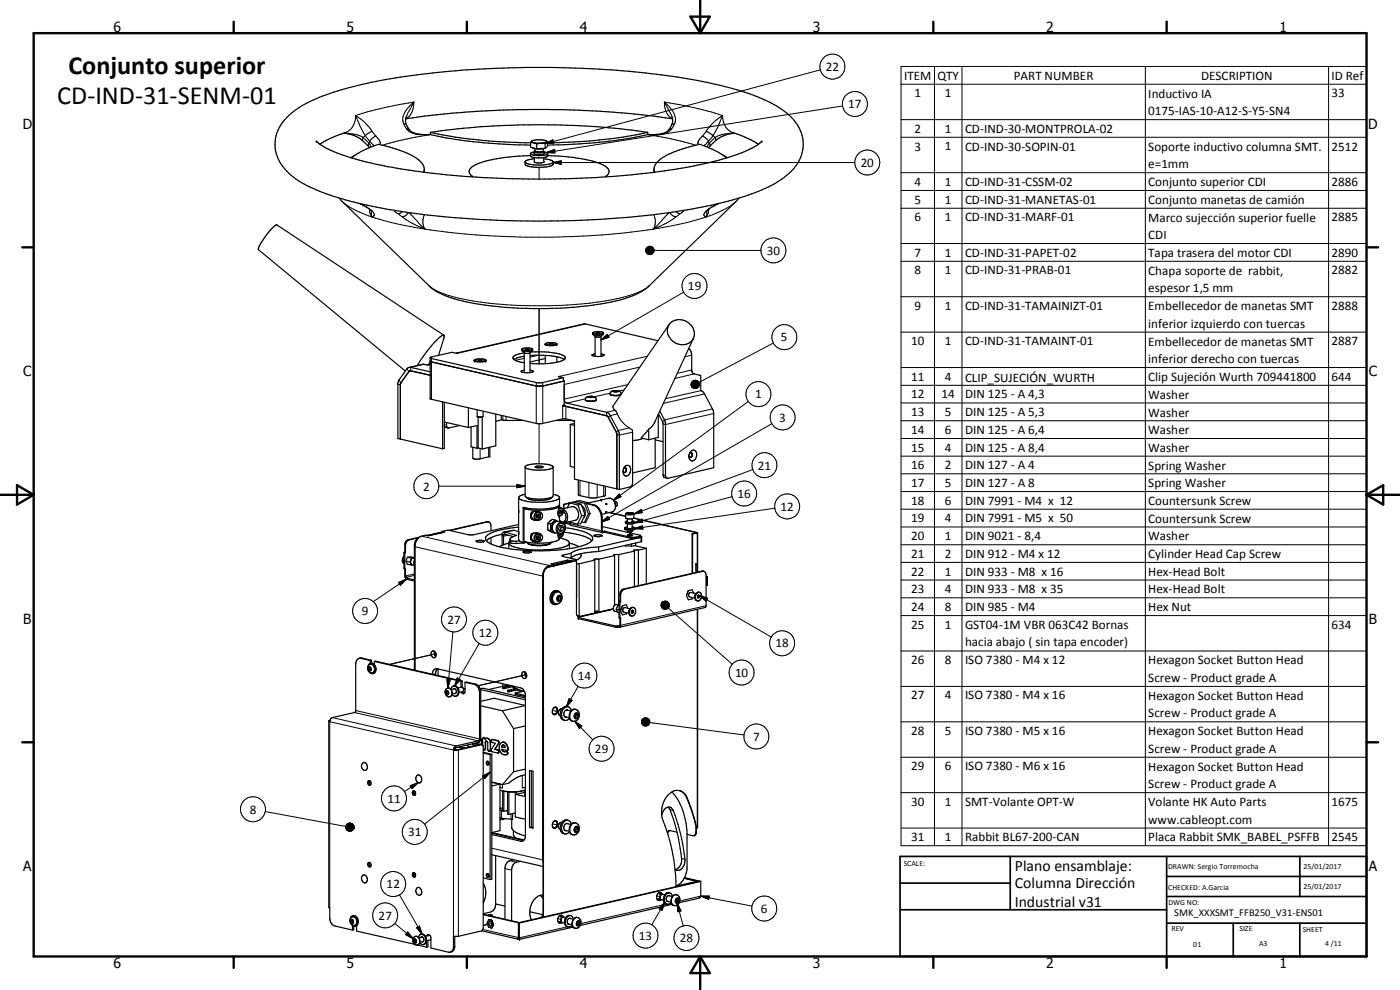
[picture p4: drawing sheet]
<svg xmlns="http://www.w3.org/2000/svg" width="420mm" height="297mm" viewBox="0 0 420 297" stroke-linecap="round" stroke-linejoin="round" font-family="sans-serif">
<defs><g id="words">
<g font-size="7.9">
<text x="20.5" y="22.2">Conjunto superior</text>
<text x="17.2" y="31.2">CD-IND-31-SENM-01</text>
</g>
<g font-size="4.7">
<text x="304.6" y="261.2">Plano ensamblaje:</text>
<text x="304.6" y="266.6">Columna Dirección</text>
<text x="304.6" y="272">Industrial v31</text>
</g>
<g font-size="4.2">
<text x="34" y="9.6">6</text>
<text x="104" y="9.6">5</text>
<text x="174" y="9.6">4</text>
<text x="244" y="9.6">3</text>
<text x="314" y="9.6">2</text>
<text x="384" y="9.6">1</text>
<text x="6.8" y="38.7">D</text>
<text x="410.6" y="38.7">D</text>
<text x="7" y="112.9">C</text>
<text x="410.8" y="112.9">C</text>
<text x="7" y="187.1">B</text>
<text x="410.8" y="187.1">B</text>
<text x="7" y="261.4">A</text>
<text x="410.8" y="261.4">A</text>
<text x="34" y="290.4">6</text>
<text x="104" y="290.4">5</text>
<text x="174" y="290.4">4</text>
<text x="244" y="290.4">3</text>
<text x="314" y="290.4">2</text>
<text x="384" y="290.4">1</text>
</g>
<g font-size="3.9">
<text x="247.9" y="21.3">22</text>
<text x="271.3" y="23.9">ITEM</text>
<text x="281.3" y="23.9">QTY</text>
<text x="304.3" y="23.9">PART NUMBER</text>
<text x="360.5" y="23.9">DESCRIPTION</text>
<text x="399.6" y="24">ID Ref</text>
<text x="274.4" y="29.2">1</text>
<text x="283.6" y="29.2">1</text>
<text x="344.6" y="29.3">Inductivo IA</text>
<text x="399.6" y="29.2">33</text>
<text x="254.6" y="32.5">17</text>
<text x="344.6" y="34.6">0175-IAS-10-A12-S-Y5-SN4</text>
<text x="274.4" y="39.8">2</text>
<text x="283.6" y="39.8">1</text>
<text x="289.6" y="39.8">CD-IND-30-MONTPROLA-02</text>
<text x="274.4" y="45.2">3</text>
<text x="283.6" y="45.1">1</text>
<text x="289.6" y="45.2">CD-IND-30-SOPIN-01</text>
<text x="344.6" y="45.3">Soporte inductivo columna SMT.</text>
<text x="399.6" y="45.2">2512</text>
<text x="258.3" y="50.1">20</text>
<text x="344.6" y="50.5">e=1mm</text>
<text x="274.4" y="55.8">4</text>
<text x="283.6" y="55.8">1</text>
<text x="289.6" y="55.8">CD-IND-31-CSSM-02</text>
<text x="344.6" y="55.8">Conjunto superior CDI</text>
<text x="399.6" y="55.8">2886</text>
<text x="274.4" y="61.1">5</text>
<text x="283.6" y="61.1">1</text>
<text x="289.6" y="61.1">CD-IND-31-MANETAS-01</text>
<text x="344.6" y="61.2">Conjunto manetas de camión</text>
<text x="274.4" y="66.4">6</text>
<text x="283.6" y="66.4">1</text>
<text x="289.6" y="66.4">CD-IND-31-MARF-01</text>
<text x="344.6" y="66.5">Marco sujección superior fuelle</text>
<text x="344.6" y="71.8">CDI</text>
<text x="399.6" y="66.4">2885</text>
<text x="230.1" y="76.4">30</text>
<text x="274.4" y="77">7</text>
<text x="283.6" y="77">1</text>
<text x="289.6" y="77">CD-IND-31-PAPET-02</text>
<text x="344.6" y="77.1">Tapa trasera del motor CDI</text>
<text x="399.6" y="77">2890</text>
<text x="274.4" y="82.3">8</text>
<text x="283.6" y="82.3">1</text>
<text x="289.6" y="82.3">CD-IND-31-PRAB-01</text>
<text x="344.6" y="82.4">Chapa soporte de rabbit,</text>
<text x="399.6" y="82.3">2882</text>
<text x="206.4" y="87.1">19</text>
<text x="344.6" y="87.7">espesor 1,5 mm</text>
<text x="274.4" y="93">9</text>
<text x="283.6" y="93">1</text>
<text x="289.6" y="93">CD-IND-31-TAMAINIZT-01</text>
<text x="344.6" y="93">Embellecedor de manetas SMT</text>
<text x="399.6" y="93">2888</text>
<text x="344.6" y="98.4">inferior izquierdo con tuercas</text>
<text x="234.4" y="102.4">5</text>
<text x="273.4" y="103.6">10</text>
<text x="283.6" y="103.6">1</text>
<text x="289.6" y="103.6">CD-IND-31-TAMAINT-01</text>
<text x="344.6" y="103.7">Embellecedor de manetas SMT</text>
<text x="399.6" y="103.6">2887</text>
<text x="344.6" y="109">inferior derecho con tuercas</text>
<text x="226.6" y="119.5">1</text>
<text x="273.4" y="114.2">11</text>
<text x="273.4" y="119.5">12</text>
<text x="282.6" y="119.5">14</text>
<text x="283.6" y="114.2">4</text>
<text x="289.6" y="114.6">CLIP_SUJECIÓN_WURTH</text>
<text x="289.6" y="119.5">DIN 125 - A 4,3</text>
<text x="344.6" y="114.3">Clip Sujeción Wurth 709441800</text>
<text x="344.6" y="119.6">Washer</text>
<text x="399.6" y="114.3">644</text>
<text x="273.4" y="124.9">13</text>
<text x="283.6" y="124.8">5</text>
<text x="289.6" y="124.9">DIN 125 - A 5,3</text>
<text x="344.6" y="125">Washer</text>
<text x="233.9" y="126.5">3</text>
<text x="273.4" y="130.2">14</text>
<text x="283.6" y="130.2">6</text>
<text x="289.6" y="130.2">DIN 125 - A 6,4</text>
<text x="344.6" y="130.3">Washer</text>
<text x="273.4" y="135.5">15</text>
<text x="283.6" y="135.5">4</text>
<text x="289.6" y="135.5">DIN 125 - A 8,4</text>
<text x="344.6" y="135.6">Washer</text>
<text x="227.4" y="140.9">21</text>
<text x="273.4" y="140.8">16</text>
<text x="283.6" y="140.8">2</text>
<text x="289.6" y="140.8">DIN 127 - A 4</text>
<text x="344.6" y="140.9">Spring Washer</text>
<text x="127" y="147.2">2</text>
<text x="221.3" y="149.4">16</text>
<text x="273.4" y="146.1">17</text>
<text x="283.6" y="146.1">5</text>
<text x="289.6" y="146.1">DIN 127 - A 8</text>
<text x="344.6" y="146.2">Spring Washer</text>
<text x="234.3" y="153.2">12</text>
<text x="273.4" y="151.4">18</text>
<text x="283.6" y="151.4">6</text>
<text x="289.6" y="151.4">DIN 7991 - M4 x 12</text>
<text x="344.6" y="151.5">Countersunk Screw</text>
<text x="273.4" y="156.7">19</text>
<text x="283.6" y="156.7">4</text>
<text x="289.6" y="156.7">DIN 7991 - M5 x 50</text>
<text x="344.6" y="156.8">Countersunk Screw</text>
<text x="273.4" y="162.1">20</text>
<text x="273.4" y="167.4">21</text>
<text x="283.6" y="162.1">1</text>
<text x="283.6" y="167.4">2</text>
<text x="289.6" y="162.1">DIN 9021 - 8,4</text>
<text x="289.6" y="167.4">DIN 912 - M4 x 12</text>
<text x="344.6" y="162.1">Washer</text>
<text x="344.6" y="167.4">Cylinder Head Cap Screw</text>
<text x="273.4" y="172.7">22</text>
<text x="283.6" y="172.7">1</text>
<text x="289.6" y="172.7">DIN 933 - M8 x 16</text>
<text x="344.6" y="172.8">Hex-Head Bolt</text>
<text x="273.4" y="178">23</text>
<text x="283.6" y="178">4</text>
<text x="289.6" y="178">DIN 933 - M8 x 35</text>
<text x="344.6" y="178.1">Hex-Head Bolt</text>
<text x="108.6" y="184.6">9</text>
<text x="273.4" y="183.3">24</text>
<text x="283.6" y="183.3">8</text>
<text x="289.6" y="183.3">DIN 985 - M4</text>
<text x="344.6" y="183.3">Hex Nut</text>
<text x="134.3" y="187.1">27</text>
<text x="143.7" y="191.1">12</text>
<text x="273.4" y="188.6">25</text>
<text x="283.6" y="188.6">1</text>
<text x="289.6" y="188.6">GST04-1M VBR 063C42 Bornas</text>
<text x="399.6" y="188.6">634</text>
<text x="232.7" y="194.3">18</text>
<text x="289.6" y="193.9">hacia abajo ( sin tapa encoder)</text>
<text x="173.4" y="204">14</text>
<text x="220.6" y="203.1">10</text>
<text x="273.4" y="199.3">26</text>
<text x="283.6" y="199.3">8</text>
<text x="289.6" y="199.3">ISO 7380 - M4 x 12</text>
<text x="344.6" y="199.3">Hexagon Socket Button Head</text>
<text x="273.4" y="209.8">27</text>
<text x="283.6" y="209.8">4</text>
<text x="289.6" y="209.8">ISO 7380 - M4 x 16</text>
<text x="344.6" y="204.6">Screw - Product grade A</text>
<text x="344.6" y="209.9">Hexagon Socket Button Head</text>
<text x="344.6" y="215.3">Screw - Product grade A</text>
<text x="273.4" y="220.5">28</text>
<text x="283.6" y="220.5">5</text>
<text x="289.6" y="220.5">ISO 7380 - M5 x 16</text>
<text x="344.6" y="220.6">Hexagon Socket Button Head</text>
<text x="178.6" y="225.9">29</text>
<text x="226" y="222.2">7</text>
<text x="344.6" y="225.9">Screw - Product grade A</text>
<text x="273.4" y="231.1">29</text>
<text x="283.6" y="231.1">6</text>
<text x="289.6" y="231.1">ISO 7380 - M6 x 16</text>
<text x="344.6" y="231.2">Hexagon Socket Button Head</text>
<text x="344.6" y="236.5">Screw - Product grade A</text>
<text x="75" y="244.1">8</text>
<text x="116.3" y="240.8">11</text>
<text x="273.4" y="241.8">30</text>
<text x="283.6" y="241.7">1</text>
<text x="289.6" y="241.9">SMT-Volante OPT-W</text>
<text x="344.6" y="241.9">Volante HK Auto Parts</text>
<text x="399.6" y="241.8">1675</text>
<text x="122.5" y="250.9">31</text>
<text x="344.6" y="247.1">www.cableopt.com</text>
<text x="273.4" y="252.4">31</text>
<text x="283.6" y="252.4">1</text>
<text x="289.6" y="252.5">Rabbit BL67-200-CAN</text>
<text x="344.6" y="252.5">Placa Rabbit SMK_BABEL_PSFFB</text>
<text x="399.6" y="252.4">2545</text>
<text x="116" y="266.5">12</text>
<text x="113.6" y="275.9">27</text>
<text x="228.4" y="273.9">6</text>
<text x="191.8" y="282">13</text>
<text x="204" y="282.7">28</text>
</g>
<text font-size="3.1" x="352.4" y="275">SMK_XXXSMT_FFB250_V31-ENS01</text>
<g font-size="2.4">
<text x="271.2" y="259.7">SCALE:</text>
<text x="350.6" y="260.8">DRAWN: Sergio Torremocha</text>
<text x="391.2" y="260.6">25/01/2017</text>
<text x="350.6" y="267">CHECKED: A.Garcia</text>
<text x="391.2" y="266.7">25/01/2017</text>
<text x="350.6" y="271.4">DWG NO:</text>
<text x="351.6" y="279.3">REV</text>
<text x="372" y="279.4">SIZE</text>
<text x="391" y="279.6">SHEET</text>
<text x="358.1" y="284.1">01</text>
<text x="377.9" y="283.8">A3</text>
<text x="397.7" y="283.8">4 /11</text>
</g>
</g></defs>
<g fill="none" stroke="#000" stroke-width=".3">
<path d="M270.4 19.9h139.7v233.8h-139.7zM280.4 19.9v233.8M288.7 19.9v233.8M343.7 19.9v233.8M398.7 19.9v233.8M103.3 39.9l3.9 .6 1.8 .8M106.7 34.7l1.3 3.1 1.6 2.9M106.7 34.7h.1M106.7 34.7a4.9 4.9 0 0 1-3 5.1M106.8 34.7l2.7 2.1 2.2 2.6M106.8 34.7v.1M111.7 39.4l1.3 1.6a2.76 2.76 0 0 1 1 2.4"/>
<path d="M111.7 39.4l-2.1 1.3M121.2 37.2l.8 .2M122 38.7a5 5 0 0 0 4.1 1.7h3.1M122 38.7l.8 .2M124.2 30.6a7.4 7.4 0 0 0-3.3 5.5l.5 1.5 .6 1.1M124.2 30.6h.1M124.2 30.7l-2.1 4M124.2 30.6a5 5 0 0 1-2.5 5M124.2 30.6a120.5 120.5 0 0 0-16.3 3.7l-1.1 .4M199.4 30.6l.1 1.8a4.3 4.3 0 0 0 2.3 3.2M199.4 30.6v.1M199.4 30.7l2.1 4"/>
<path d="M199.4 30.6l.8 .8a5.5 5.5 0 0 1 2.3 5.6l-.1 .2M199.4 30.6l8.9 1.7 5.1 1.3 3.4 1.1M201.6 38.7a5 5 0 0 1-4.2 1.7h-3M201.6 38.7l-.9 .2M202.4 37.2l-.8 .2M202.4 37.2l-.8 1.5M211.9 39.4l-1.1 1.4M211.9 39.4l2.1 1.3M216.8 34.7h.1M216.8 34.7l-2.7 2.1-2.2 2.6M216.9 34.7l-1.5 3.5-1.4 2.5M216.9 34.7a5.2 5.2 0 0 0 3 5.1"/>
<path d="M220.3 39.9l-.8 .1a10.8 10.8 0 0 0-4.9 1.3M246.2 21l-82.6 22.1M252.9 31.8l-88.9 14M270.4 25.3h139.7M270.4 35.9h139.7M109 41.3l-.1 .9M109 41.3l1.7 1.6M109.6 40.7l1.3 1.7M109.6 40.7l-.6 .6M110.7 42.9l.6 1.2M110.7 42.9l-.2 .9M110.9 42.4l1.4 1.3"/>
<path d="M110.9 42.4l-.2 .5M112.8 40.8l-.9 .5-1 1.1M128.4 40.4h.8M128.7 40.3l-.1 .1M128.9 40.3l.2 .1M129.2 40.4l-8.5 1.6-5.9 1.6M161.8 50.2v3.5M163.6 43.1l2.3-1.1 .3 .9zM164 45.8l2.4-.9 .1 1zM165.9 48.8l2.5-.5v1zM165.9 48.8h90.6M194.4 40.4h.7"/>
<path d="M194.4 40.4l7.1 1.3 7.3 1.9M194.7 40.3l-.1 .1M194.8 40.3l.2 .1M210.8 40.8l-.8 .9a1.65 1.65 0 0 0-.4 1.7M210.8 40.8l1.3 .9 .5 .7M212.6 42.4l-1.4 1.3M212.6 42.4l.3 .5M212.9 42.9l.2 .9M212.9 42.9l-.7 1.2M214 40.7l.6 .6M214 40.7l-1.4 1.7M214.6 41.3l.2 .4-.1 .5"/>
<path d="M214.6 41.3l-1.7 1.6M270.4 41.2h139.7M270.4 51.8h139.7M270.4 57.1h139.7M102.7 60.5a25 25 0 0 0 9 4.6M107.9 61.1l1.5 .7M109.2 61.7l.2 .1M109.4 61.8l1.5 1M110.8 62.7l.1 .1M110.9 62.8l.2 1.3 .6 1M110.9 62.8a1.69 1.69 0 0 1 1.3 2l-.5 .3M111.5 63.3l.2 1.8"/>
<path d="M111.7 65.1a140.7 140.7 0 0 0 34.9 5.6 250.7 250.7 0 0 0 49.4-2M118.4 63.1l.9 1M119.3 64.1l1.3 .8M120.6 64.9l3 2.1 4 1.7M120.8 63.5l-.7 .5-.8 .1M122.5 63.8l-.9 1-1 .1M122.7 63.8l4.9 4.9M127.4 64.4l-.3 .9a4.1 4.1 0 0 0 .5 3.4M193.8 75.1l.1 .5zM193.8 75.1l.3 .8zM193.8 75.1l.5 1zM193.8 75.1l.7 1.1z"/>
<path d="M193.8 75.1l.9 1.2-.2-.1zM193.8 75.1l1.2 1.3-.3-.1zM193.8 75.1l1.5 1.3h-.3zM193.8 75.1l1.7 1.2-.2 .1zM193.8 75.1l1.9 1.1-.2 .1zM193.8 75.1l2.1 .9-.2 .2zM193.8 75.1l2.3 .7-.2 .2zM193.8 75.1l2.4 .4-.1 .3zM193.8 75.1l2.5 .2-.1 .2zM193.8 75.1l2.5-.1v.3zM193.8 75.1l2.4-.4 .1 .3zM193.8 75.1l2.3-.6 .1 .2z"/>
<path d="M193.8 75.1l2.1-.8 .2 .2zM193.8 75.1l1.9-1 .2 .2zM193.8 75.1l1.7-1.1 .2 .1zM193.8 75.1l1.5-1.2 .2 .1zM193.8 74.8v.3zM193.8 75.1h2.5M193.9 74.6l-.1 .5zM194.1 74.4l-.3 .7zM194.3 74.2l.2-.2-.7 1.1zM194.3 74.2l-.5 .9zM194.5 74l.2-.1-.9 1.2zM194.7 73.9h.3l-1.2 1.2z"/>
<path d="M195 73.9h.3l-1.5 1.2zM196.2 64.4l.1 .3a4.6 4.6 0 0 1-.3 4M196.3 75.1h32.1M200.9 63.8l-4.9 4.9M201.1 63.8a1.88 1.88 0 0 0 1.9 1.1M202.8 63.5l.5 .4 .9 .2M203 64.9l-3 2.1-4 1.7M204.2 64.1l-1.2 .8M205.2 63.1l-1 1M211.9 65.1l-5.9 1.7-10 1.9M212.1 63.3l-.2 1.8M212.6 62.8a2.03 2.03 0 0 0-1.3 1.8l.6 .5"/>
<path d="M212.7 62.8l-.2 1.3-.6 1M212.8 62.7l-.2 .1M214.2 61.8l-1.6 1M214.4 61.7l-.2 .1M215.7 61.1l-1.5 .7M220.9 60.5a23.4 23.4 0 0 1-9 4.6M270.4 62.5h139.7M270.4 73.1h139.7M270.4 78.4h139.7M128.8 85.8a24.8 24.8 0 0 0 10.8 4.1l8.4 1.2a143.4 143.4 0 0 0 27.6 0 48.8 48.8 0 0 0 18-4.4l1.2-.9M161.8 92.6v16.6M175.7 97.2l-38.3 8.8"/>
<path d="M205.2 87.7l-24.8 14.3M270.4 89h139.7M270.4 99.7h139.7M119.4 115.3l.8 .1M119.7 114l.6 .9M122.1 110.7l.6 .8M122.7 111.5h.1M127.2 109.3l-3.9 .9v1.1M129.5 107.6v12.2M157.3 107.5l-2.6 .6M160.9 114.8v12.2M161.5 106.6l-2.4 .5"/>
<path d="M162.9 114.8v12.2M175.7 119.9a3.7 3.7 0 0 0 3.3 0M175.7 119.7l-5.6 1.2M176.5 119l1-.1 .6 .3-1.2 .1zM180.4 102l1.9-1.7 .5 .9zM183.1 118.2a3.9 3.9 0 0 0 3.3 .1M183.1 118l-4.7 1M183.9 117.3l1-.1 .7 .3-1.2 .1zM186.4 118.2v.1M187.3 117l-1.5 .3M188.4 115.4l-19.1 4.4M192 110.2l-22.7 5.2"/>
<path d="M194.3 106.9l-26.5 6M207.4 115.1l.1 .9zM207.4 115.4l.1 .6zM207.5 115.7v.3zM207.5 114.9v1.1zM207.5 116l.4 .3zM207.5 116l.6 .5zM207.5 116l.9 .6zM207.5 116l1.1 .6zM207.5 116l1.4 .6zM207.5 116l1.7 .5-.3 .1zM207.5 116l1.9 .3-.2 .2z"/>
<path d="M207.5 116l2.1 .1-.2 .2zM207.5 116h2.3l-.2 .1zM207.5 116l2.4-.3-.1 .3zM207.5 116l2.4-.6v.3zM207.5 116l2.4-.9v.3zM207.5 116l2.3-1.1 .1 .2zM207.5 116l2.2-1.4 .1 .3zM207.5 116l2-1.6 .2 .2zM207.5 116l1.8-1.7 .2 .1zM207.5 116h2.3M207.5 115.8h2.4M207.6 111l-4.3 1"/>
<path d="M207.6 106.6l-2 .5M207.6 114.6l-.1 1.4zM207.8 114.4l.2-.1-.5 1.7zM207.8 114.4l-.3 1.6zM208 114.3l.3-.1-.8 1.8zM208.3 114.2l.2-.1-1 1.9zM208.3 112.2l-5.7 1.3M208.5 114.1h.3l-1.3 1.9zM208.8 114.1l.3 .1-1.6 1.8zM209.1 114.2l.2 .1-1.8 1.7zM210.3 117.2l-10.6 2.4M211.4 118.2l-12.3 2.8"/>
<path d="M232.1 102.9l-22.3 11.9M270.4 110.3h139.7M270.4 115.6h139.7M133.3 127.4l.7 .2M144.1 134.5v3.2M146.6 134.3v2.8M150.9 124.8v1.2M151.9 125v1.2M161.8 127.1v11.9M168.9 122v3.7M169.8 122v3.7M170.8 125.9v.3"/>
<path d="M171.4 126v.2M182.1 124.7l-.1 .1M184.1 121.7l-.2 .3 .2 .6 .7 .6 .4 1M184.6 123.1l-2.6 .6v1M185.2 124.2l-2 .5-.6 .6M185.2 124.2l1.1 1.9 1.2 1.3 1.4 1M188.9 128.4l-3.4 .8-.6 .5M188.9 128.4l.9 .6M189.9 129.7l-4 .9-.8-.2M213.8 122.7l-14.4 3.3-.6 .5M214.2 124.1l-14.5 3.3-.7-.2M224.6 120.4l-40.5 29.7"/>
<path d="M231.6 127.1l-51.1 29.5M270.4 120.9h139.7M270.4 126.2h139.7M270.4 131.6h139.7M270.4 136.9h139.7M131.7 145.9h25.9M146.1 156.5l.2 .1M154.3 159.1l-2.8 .5v.7M155.1 145.4l2.5 .5-2.5 .4zM155.7 153.2v.6M155.7 159.6v.7M160.7 154.2a.83 .83 0 0 1 1.2-.3 .83 .83 0 0 1 .2 1.2 .86 .86 0 0 1-1.2 .8 .86 .86 0 0 1-.3-1.4z"/>
<path d="M161.6 153.7a1.25 1.25 0 0 0-1.3 .9 1.25 1.25 0 0 0 .6 1.4M167.6 154.7h.1M167.6 152.9a.85 .85 0 0 1 1.3-.1 .85 .85 0 0 1 0 1.3 .82 .82 0 0 1-1.4 .3M167.6 157.5a1.15 1.15 0 0 1 1.6-.3 1.15 1.15 0 0 1 .3 1.5 1.24 1.24 0 0 1-1.6 1.3 1.24 1.24 0 0 1-.6-2zM168.4 152.4l-.6 .1M168.7 156.8a1.8 1.8 0 0 0-1.7 1.3 1.8 1.8 0 0 0 .8 2M169 159.8a.99 .99 0 0 1-.4 1.1 .99 .99 0 0 1-1.1 0M170.5 151l.1 .6M170.9 151v.1M170.9 151h.1M171.1 157.1l9.4 2.2M174.1 144.1v4.6"/>
<path d="M176.2 151l-.2 .1 1.1 3-1.3 2.6M176.7 144.7v4.6M178.3 151.5l-.3 .1M179.2 145.3v4M180.5 156.6l1.9-1.6 .5 .8zM180.8 155.4l-.3 .1M180.8 159.5h.2M181.2 145.8v3.1M185.8 148.2l.6 .8-2.3 1.1zM187.8 154.2l.8 .3 1.2-.1 .4-.2M187.9 154.1l1-.3 1.2 .3-.6 .2h-1zM189 159.6v1.2"/>
<path d="M190.2 154.2l2.2-1.3 .3 .9zM190.3 156.9l2.3-1.2 .3 1zM190.4 158.6l2.4-.8 .1 .9zM199 142.5l.7 .1M209.2 159.8v11.9M219.7 149l-29.4 7.9M225.9 140.9l-35.7 13.3M232.6 152.5l-42.2 6.1M270.4 142.2h139.7M270.4 147.5h139.7M270.4 152.8h139.7M270.4 158.1h139.7"/>
<path d="M119.6 174.8l2.4-1-1.8 1.8zM121.2 170.4l.3 .1M121.2 166h.3M121.5 163.6h.2M122 173.4v.4M122 173.8l-10 6.7M122.5 162h.2M124.4 163.7h.1M124.4 172.2l-2.7 .6M124.4 172.6l-2.4 .6M124.5 164l38.5 8.8M126.5 160.9l38.4 8.8v.4"/>
<path d="M152.6 160.6l-1.5 .3-.4-.2M153.1 162.1v.7M154.9 162.4v.7M157 162.8v.1M160.7 160.7a.83 .83 0 0 1 1.2-.3 .83 .83 0 0 1 .2 1.2 .86 .86 0 0 1-1.2 .7 .86 .86 0 0 1-.3-1.3zM161.6 160.1a1.24 1.24 0 0 0-1.3 .9 1.24 1.24 0 0 0 .6 1.5M163 172.5l.1 .1M164.5 170.1l.1 .1M167.3 178.9l.3-.2a.77 .77 0 0 1 .9 .4 .77 .77 0 0 1-.2 .9 .59 .59 0 0 1-.5 .5 .59 .59 0 0 1-.6-.5zM167.5 177.6a1.95 1.95 0 0 0-1.6 1.5 1.95 1.95 0 0 0 .8 2M167.6 161.2h.1M169.1 166.5v.5"/>
<path d="M186 178.4h.3M187 176.8h.3M189.1 161.2v.3M191.1 161.2v.3M191.8 161v.3M192.4 161.2v1.4M208.8 169.3h.4M210 178.7l2.4 .8-.5 .9zM210 178.7l21.5 12.4M210.6 171.4h.3M270.4 163.4h139.7M270.4 168.7h139.7"/>
<path d="M270.4 174h139.7M270.4 179.4h139.7M108.6 197.4l-.3 .1M111.2 199.3a1.41 1.41 0 0 1 1.2 1.1 1.41 1.41 0 0 1-.7 1.5M130.8 196.1l-13.9 3.2M135.9 189.6l-1.5 16.9M143.8 193.1l-7.4 12.7M173.6 185.3v.3M173.9 185h.1M184.8 187.8v.4M185.3 187.8v.4M185.8 180.8h.2"/>
<path d="M185.8 185.2l.2 .1M185.8 187.8h.2M198.7 180.8l-.3 .5zM198.7 180.8l-.3 .7zM198.7 180.8l-.3 1zM198.7 180.8l-.2 1.2zM198.7 180.8l-.1 1.5zM198.7 180.8l.1 1.7-.2-.2zM198.7 180.8l.3 1.9zM198.7 180.8l.5 2-.2-.1zM198.7 180.8l.8 2.1-.3-.1zM198.7 180.8l1.1 2.1h-.3z"/>
<path d="M198.7 180.8l1.3 2-.2 .1zM198.7 180.8l1.6 1.9-.3 .1zM198.7 180.8l1.8 1.7-.2 .2zM198.7 180.8l2 1.5-.2 .2zM198.7 180.8l2.1 1.3-.1 .2zM198.7 180.8l2.2 1.1-.1 .2zM198.7 180.8l2.2 .8v.3zM198.7 180.8l2.2 .5v.3zM198.7 180.8l2 .2 .2 .3zM198.7 180.8h1.9l.1 .2zM198.7 180.8l1.7-.2 .2 .2zM198.7 180.8l1.5-.3 .2 .1z"/>
<path d="M198.7 180.8l1.5-.3zM198.7 180.8l1.2-.4zM198.7 180.8l1-.4zM198.7 180.8l.7-.4zM198.7 180.8l.5-.3zM198.7 180.8l.2-.2zM198.7 180.9h2M200.6 182.4l19.1 16.9M209.2 182.8v65.6M211.9 181.7l-25.6 5.9M270.4 184.7h139.7M270.4 195.3h139.7"/>
<path d="M99 216.2h.1M99.7 215.3l37.2 8.5v.5M106.4 213.8l37.1 8.5v.5M106.8 213.2l37.1 8.5 .4-.1M110.7 200.2a.59 .59 0 0 1 .7 .4 .59 .59 0 0 1-.6 .7l-.3-.5zM130.7 202.1l-.8 .2M133.8 207.4l.3-.2a.64 .64 0 0 1 .6 .6 .64 .64 0 0 1-.5 .7l-.4-.3zM134.1 203.9l1 .1-.7 2.5zM134.4 206.5a1.41 1.41 0 0 1 1.2 1 1.41 1.41 0 0 1-.6 1.5M137.2 203.4l.9 .5-1.7 1.9zM139.6 206.6l-.5 .2M142.8 205.3l-.4 .1"/>
<path d="M144.3 207.6l-.4 .2M158.1 202.4l-14.6 3.3M165.8 213.1l1.8 .4M166.8 212.2a1.26 1.26 0 0 1 .5 1.3 1.26 1.26 0 0 1-1 .9M170.8 209.6l.9 .5-1.7 1.9zM172.5 216.4l2.1 1.4-.7 .8zM172.5 216.4l5.4 5.6M172.6 214a.68 .68 0 0 1 .9 .1 .68 .68 0 0 1 .1 .9 .64 .64 0 0 1-.6 .7 .64 .64 0 0 1-.7-.6zM172.7 212.9a1.93 1.93 0 0 0-1.7 1.4 1.93 1.93 0 0 0 .9 2.1M173.5 206l-3.5 6M192.6 216.5v.5zM192.6 216.5l.1 .7z"/>
<path d="M192.6 216.5l.3 1zM192.6 216.5l.5 1.1zM192.6 216.5l.7 1.3-.2-.2zM192.6 216.5l1 1.3h-.3zM192.6 216.5l1.2 1.3h-.2zM192.6 216.5l1.5 1.3h-.3zM192.6 216.5l1.7 1.2-.2 .1zM192.6 216.5l2 1.1-.3 .1zM192.6 216.5l2.2 .9-.2 .2zM192.6 216.5l2.3 .7-.1 .2zM192.6 216.5l2.4 .4-.1 .3zM192.6 216.5l2.4 .2v.2z"/>
<path d="M192.6 216.5l2.4-.1v.3zM192.6 216.5l2.3-.4 .1 .3zM192.6 216.5l2.2-.6 .1 .2zM192.6 216.5l2-.8 .2 .2zM192.6 216.5l1.8-1 .2 .2zM192.6 216.5l1.5-1.1 .3 .1zM192.6 216.5l1.3-1.1h.2zM192.6 216.5h2.4M192.6 216.2v.3zM192.7 215.9l-.1 .6zM192.9 215.7l.2-.1-.5 .9zM192.9 215.7l-.3 .8z"/>
<path d="M193.1 215.6l.3-.2-.8 1.1zM193.4 215.4h.2l-1 1.1zM193.6 215.4h.3l-1.3 1.1zM195 216.8l28.3 3.7M270.4 206h139.7M270.4 216.6h139.7M123.1 235.8l2.4-1-1.9 1.8zM125.5 234.8l-4.1 2.7M137.2 225h.4v55.9M141.9 223.2h.1M144.2 223.4h.3M144.9 232.8l2.2-1.1-1.6 1.9z"/>
<path d="M145.6 224.6h.1M145.7 222.8h-.1M147.1 231.7l-19.7 15.6M147.1 225h.1M147.1 222.9h.1M147.8 221.9h.1M149.4 225h-.1M149.4 222.2h-.1M149.7 223l-.1 .1M150.8 235.4v1M151.2 225.5h.1M156.7 232.7v3.7"/>
<path d="M206.1 239.4h.1M270.4 227.2h139.7M270.4 237.8h139.7M79.6 243.5l24.1 4.4M103.7 248.1l2.5 .3h-2.5zM103.7 248.4h2.5l-2.4 .2zM103.7 248.5h2.5M103.8 247.8l2.4 .6-2.5-.3zM103.8 248.6l2.4-.2-2.3 .4zM103.9 247.6l2.3 .8-2.4-.6zM103.9 248.8l2.3-.4-2.1 .7zM104 247.4l.3-.2 1.9 1.2z"/>
<path d="M104 247.4l2.2 1-2.3-.8zM104.1 249.1l2.1-.7-1.9 .8zM104.3 247.2l.2-.1 1.7 1.3zM104.3 249.2l1.9-.8-1.6 .9zM104.5 247.1l.2-.2 1.5 1.5zM104.6 249.3l1.6-.9-1.4 1zM104.7 246.9h.3l1.2 1.5zM104.8 249.4l1.4-1-1.1 1zM105 246.9l.3 .1 .9 1.4zM105.1 249.4l1.1-1zM105.3 247l.2 .1 .7 1.3zM105.5 247.1l.7 1.3z"/>
<path d="M105.7 247.2l.5 1.2zM105.9 247.4l.3 1zM106.1 247.6l.1 .8zM106.2 247.9v.5zM106.2 248.4l-.8 1zM106.2 248.4l-.6 .9zM106.2 248.4l-.4 .7zM106.2 248.4l-.2 .5zM106.2 248.4l-.1 .3zM147.6 249.9l9.6 2.2M147.6 254.5l15.4 3.5M150.5 243.1v2.4"/>
<path d="M153.1 258.2l1.9 .5M153.4 244.2v1.6M157.1 252.2l-.9 .2M165.8 247.2l1.8 .4-.8-.2M166.8 246.3a1.26 1.26 0 0 1 .5 1.2 1.26 1.26 0 0 1-1 1M172.6 248.1l.3-.2a.87 .87 0 0 1 .7 1.1 .87 .87 0 0 1-1.2 .6l-.1-.9zM172.7 246.9a1.96 1.96 0 0 0-1.7 1.5 1.96 1.96 0 0 0 .9 2.1M201.1 243l1 .2M204.5 257.6l1.1 .2M208.9 249.6h.1M270.4 248.5h139.7M99 272.4v-55.9l37.1 8.5v55.9"/>
<path d="M105.4 275.9a.59 .59 0 0 1 .7 .5 .59 .59 0 0 1-.6 .6l-.3-.6zM105.8 275a1.42 1.42 0 0 1 1.2 1.1 1.42 1.42 0 0 1-.5 1.5M118.5 277.1l5.5 4.5M119.9 268.5l6.8 11.8M122.4 279.7l1.6 1.9-2.3-1.2zM125 278.4l.9-.5 .8 2.4zM144.9 278.9l10.7 2.4M147.6 277.1l-2.6 .6 1.6-.4M151.5 260.6l2 .5M167.4 275.6l.9 .2M170.3 278.1l-14.4 3.3M171.8 277.7l-.3 .1"/>
<path d="M173.3 276.4l.4-.2a.79 .79 0 0 1 .4 1 .79 .79 0 0 1-1 .5 .93 .93 0 0 1 .2-1.3zM173.3 275.3a1.75 1.75 0 0 0-1.5 1.4 1.75 1.75 0 0 0 .8 1.8M197.1 268.8l1 .2M198.1 269h.1M199.5 270.7l-.8 2.4-.9-.5zM199.5 270.7l-3.9 6.8M200 271.3l-25.7 5.8M201.5 270.9l-.3 .1M202.9 269.6l.3-.2a.77 .77 0 0 1 .6 1 .77 .77 0 0 1-1 .5l-.2-.8zM203 268.5a1.76 1.76 0 0 0-1.5 1.3 1.76 1.76 0 0 0 .8 1.9M203.2 271l1.2 2.3-1 .3zM203.2 271l1.9 6.8"/>
<path d="M209.2 264.4v.2M210.3 268.9h2.5l-.1 .9zM210.3 268.9l-6.3 1.4M210.3 268.9l15.4 3M124.2 281.8h.6l.2 .9a.52 .52 0 0 1-.7 .2 .52 .52 0 0 1-.2-.7zM124.7 280.9a1.43 1.43 0 0 1 1.2 1.1 1.43 1.43 0 0 1-.6 1.5M136.5 283.9l-.4 .1"/>
<circle cx="249.8" cy="20" r="3.8"/>
<circle cx="256.6" cy="31.2" r="3.7"/>
<circle cx="260.3" cy="48.8" r="3.8"/>
<circle cx="232.1" cy="75.1" r="3.8"/>
<circle cx="208.4" cy="85.8" r="3.8"/>
<circle cx="227.6" cy="118.3" r="3.8"/>
<circle cx="235.4" cy="101.2" r="3.7"/>
<circle cx="229.4" cy="139.6" r="3.8"/>
<circle cx="234.9" cy="125.3" r="3.7"/>
<circle cx="127.9" cy="145.9" r="3.7"/>
<circle cx="223.3" cy="148.1" r="3.8"/>
<circle cx="236.3" cy="151.9" r="3.8"/>
<circle cx="109.6" cy="183.3" r="3.8"/>
<circle cx="136.2" cy="185.8" r="3.8"/>
<circle cx="145.7" cy="189.9" r="3.7"/>
<circle cx="234.7" cy="193" r="3.8"/>
<circle cx="175.4" cy="202.7" r="3.8"/>
<circle cx="222.5" cy="201.8" r="3.7"/>
<circle cx="118.3" cy="239.5" r="3.7"/>
<circle cx="180.5" cy="224.6" r="3.8"/>
<circle cx="227" cy="221" r="3.7"/>
<circle cx="75.9" cy="242.8" r="3.7"/>
<circle cx="124.5" cy="249.6" r="3.8"/>
<circle cx="115.6" cy="274.6" r="3.8"/>
<circle cx="118" cy="265.3" r="3.8"/>
<circle cx="229.4" cy="272.6" r="3.8"/>
<circle cx="193.7" cy="280.7" r="3.7"/>
<circle cx="206" cy="281.4" r="3.8"/>
</g>
<g fill="none" stroke="#000" stroke-width=".35">
<path d="M86.1 35.2a38.2 38.2 0 0 1 16.4-8.3 177.7 177.7 0 0 1 35.9-5.8 311.3 311.3 0 0 1 53.6 .6 139.5 139.5 0 0 1 35.7 7.5 23.4 23.4 0 0 1 11.9 8.6 11.1 11.1 0 0 1-2.8 14.2 44.2 44.2 0 0 1-18.2 8.3l-10.8 2.4a287.5 287.5 0 0 1-64.1 3.1l-8.8-.6a154.7 154.7 0 0 1-38-7.4 26.2 26.2 0 0 1-12-7.8 10.8 10.8 0 0 1 1.2-14.8zM103.2 39.9l3.1 .8 1.8 .9 2.8 2.7M103.7 39.8l-4.7 1.8-3 1.7M121.7 35.7l5.7-.9 9.6-.9a293.2 293.2 0 0 1 40.7-.6l6.4 .4a168.1 168.1 0 0 1 17.7 2M122.1 34.7a4.2 4.2 0 0 0 4.5 5.6h2.6M129.2 39.7v.7a144 144 0 0 0 30 3.2M129.2 39.7a233.4 233.4 0 0 1 65.2 0M129.2 39.7a140.1 140.1 0 0 0 30 3.1M194.4 39.7v.7l-10.2 1.8-10.3 1-9.6 .4M194.4 39.7l-8.8 1.6a156.8 156.8 0 0 1-21.3 1.5M201.5 34.7a4.3 4.3 0 0 1-4.5 5.6h-2.6M219.9 39.8l5.2 2 2.5 1.5"/>
<path d="M220.3 39.9a11.2 11.2 0 0 0-7.6 4.4M94.9 42.3a20.3 20.3 0 0 0 8.4 4.4 161.4 161.4 0 0 0 39.6 6.4l11 .5 11.1 .1a226.7 226.7 0 0 0 49.8-5.4 36.9 36.9 0 0 0 13.4-5.5l.5-.5M101.8 59.4l27.9 27.2a34.1 34.1 0 0 0 14.6 4.8 111.2 111.2 0 0 0 21.4 1.1 78.4 78.4 0 0 0 24.1-3.7 15 15 0 0 0 5-3l27-26.4M105.5 47.4a25 25 0 0 1 8.1-4.1l3.3 .8a20.7 20.7 0 0 1 9.5 4.6l.8 1.1 .1 1.9M106.6 46.6l-1.3 .7M127.3 50.9l-.1 .8M159.2 46.7a53.1 53.1 0 0 0-15.9 2.4l-.9 .5a1.79 1.79 0 0 0-1.2 2.8l.8 .7M159.2 46.1a6.2 6.2 0 0 0 5.2 0M159.2 42.8v1.4l1.9 .4M159.2 42.8h.7M159.5 42.4l1.4-.4h1.7l1.7 .5M159.5 42.4l-.3 .4"/>
<path d="M159.5 42.4l.5 .4M159.8 44.4l.7 .2M159.9 42.8l3.7 .3M160 42.8l1.1 .4M160.3 46.1h.1M160.3 46.1l1.3 .3 1.7-.3M160.4 47.7a3.8 3.8 0 0 0-2.8 .8v.8a4.5 4.5 0 0 0 3.5 .9l3.2-.2a1.43 1.43 0 0 0 1.7-1.4M160.4 45.6l-1.2 .4v.9l.7 .3a7.7 7.7 0 0 0 3.8 0l.7-.3v-.9l-.4-.2-.7 .3M160.4 48.5v.2M160.4 46l-.1 .1M160.4 45.6h.1M160.4 47.3v1.4"/>
<path d="M160.4 45.6l.7 .2h1.4l.7-.2 .6 .1M160.5 45.3l-.1 .9M160.5 45.3l1.2 .3 1.4-.3M160.5 44.6v.7M161.1 43.2v1.4M162 43l-.9 .2M163.1 44.6v.7M163.1 45.3l.1 .9M163.2 48.5v.2l-.7 .2-2.1-.2M163.2 47.7l1.7 .2 1 .5a.96 .96 0 0 1-1.2 .9 14.3 14.3 0 0 1-6.5-.2l-.6-.5M163.2 47.3v1.4M163.3 46.1h.1"/>
<path d="M163.5 44.5l-1 .2-2-.1M163.6 43.1v1.4M163.6 44.5l-2.5 .1M163.8 45.7v.1M163.8 45.7l-.6 .2M163.9 42.3l.2 .2-.5 .6M164.3 42.5l-2 .5M164.3 42.5v1.4l-.7 .6M164.4 46.7l8.3 .6a23 23 0 0 1 9.2 2.8 1.63 1.63 0 0 1 .9 1.6 1.63 1.63 0 0 1-1.2 1.4M196.3 50.9l.1 .8M217 46.6l1.3 .7M218.1 47.4a25 25 0 0 0-8.1-4.1l-6.1 1.7a14.4 14.4 0 0 0-7.3 4.4l-.3 .8v1.5"/>
<path d="M107.9 61l2.1 1.1 1.6 1.3M111.6 63.4h.1M212 63.4h.1M215.7 61a10 10 0 0 0-3.7 2.3v.1M177.8 99.9l.8-.3h1.8l.6 .1 .1 .5-.9 .3-1.2 .1-1-.3zM177.8 99.9l.9 .3h1.5l.9-.3M179.1 99.8v.1M179.7 99.7v.3M179.7 99.7l.4 .2h-1.2l.2-.1M179.7 99.7l-.6 .1M200.8 97.4l-16.7 24.3M201 97.1a4.3 4.3 0 0 1 5.3-.5 4.3 4.3 0 0 1 1.7 5.1 4.3 4.3 0 0 1-5.3 1.2 4.3 4.3 0 0 1-2.1-5.1z"/>
<path d="M120.2 115l-.1 16.7M120.3 114.9v.2M123 111.3l-2.8 3.9v16.5M123 111.3h.3M123.2 111.3h-.1M123.3 111.3l5.8 1.3M128.9 109l-.3 .5M128.9 109l.2 .1M129.1 109.4l-2.1-.1-4.2 .9M129.1 111.5l-6-1.3-.5 .1-.4 .2-2.5 3.5-.3 1v16.6l.7 .1M129.1 108.4l31.8 7.4h2M129.1 107.4l32.3 7.5 1.3-.1 6.4-1.5"/>
<path d="M129.1 108.9l-.2 .1M131.6 106.6l1.7-5.9a2.78 2.78 0 0 0-2.4 1.5l-3.2 3.8-2.4 3.6M133.2 100.6l-50.1-33.1a14.9 14.9 0 0 0-5.3 6.3l-.2 1.1 44.1 36.4M142.4 108.4l.9 .2 2.4-.2M142.4 108l-.1 .1 .1 .3M142.4 108.1l1.8 .4 1.5-.4M142.4 108v.4M143.7 107.9v.2M144.3 107.9l.4 .1-.8 .2-.4-.1 .2-.2M144.3 107.9v.3M144.3 107.9h-.6M145.7 107.9v.5"/>
<path d="M145.7 107.9l-2.2-.2-1.1 .3M145.7 108l.2 .1-.2 .3M154.3 107.9l1.1 .6 1.9 .3M154.3 107.9a.73 .73 0 0 1-.3-.9 .73 .73 0 0 1 .8-.4l2.5-.7v5.9M156.5 104.8l1.2 .4 1.5-.1 .6-.3M156.6 105.2l1.1 .8 1.3-.1M157.3 111l-.9 .4a4.2 4.2 0 0 0 3.7 0l-1-.4M157.3 106.9l-1.9 .4-1.1 .6M157.8 104.7v.2M158.4 104.6l.4 .1-.7 .2-.5-.1 .2-.1M158.4 104.6v.3M158.4 104.6l-.6 .1"/>
<path d="M159.1 106.7h5.9l2.7 .5 1.7 .7M159.1 105.8v6M159.3 105.7a21.4 21.4 0 0 1 9.9 1.1l.5 .6-.3 .5M159.8 105.2l-.8 .7M159.8 105.2l-1.1 .3-2-.3M159.8 105.2v-.4a3.8 3.8 0 0 0-3.2-.1l.1 .5M163.6 107.6l-4.5 1M163.6 106.6v2.5M163.7 103.5a6.1 6.1 0 0 0 3.3 0M163.7 103.1l-.1 .2 .1 .2M163.7 103.2l1.2 .3 2.1-.2M163.7 103.1v.4"/>
<path d="M165 103.1v.2M165.6 103l.4 .1-1.2 .1 .2-.1M165.6 103v.3M165.6 103l-.6 .1M167 103.1a4.3 4.3 0 0 0-3.1-.1l-.2 .1M167 103.1v.4M167 103.1l.2 .2-.2 .2M167.1 107.1v1.6M167.8 112.9l.5 .3M167.8 112.9v.2M167.8 112.9l-.2 .1 1.5 .3M169.1 113.3v1.1l-6.2 1.4"/>
<path d="M169.1 114.2l.1 .1M169.1 114.3h.2M169.3 119.8l.2 .6 .4 .5 12.1 2.8 .7 .3 .5 .7 2.5 4.7 .2 .9v16.6M169.3 114.3v7.2l-.4 .1v.4l.8-.1 12.4 2.9M169.3 114.3l-6.4 1.5M169.4 107.9a20.9 20.9 0 0 1-10.3 1.2M175.8 119.4l.9-.5 1.6 .1a.74 .74 0 0 1 .4 1.3l-1.8 .1a.75 .75 0 0 1-.9-.1 .75 .75 0 0 1-.2-.9zM177.2 119l-.5 .1 1.2 .1-.2-.2M177.2 119h.5M177.2 119v.3M177.7 119v.2M177.9 100.3a1.87 1.87 0 0 0 3.2 0"/>
<path d="M178.6 106.2l-.9 .3a3.4 3.4 0 0 0 3.6 0l-.9-.3M178.6 101v5.9M180.4 101v5.9M184.6 117.3l-.4 .1 1.1 .1-.1-.2M184.6 117.3h.6M184.6 117.3v.2M185.2 117.3v.2M186.4 118.3l-.1-.4-.5-.6h-2a.67 .67 0 0 0-.6 .8 .67 .67 0 0 0 .8 .6h1.1l1.2-.2M197.5 102.2l-22.1-5-38.5 8.8h.5h-.2l-1.5-.3-6.6 1.6v12.4l32.3 7.4h1.3l6.3-1.5 3.4 .7v17.5l12.7 2.9M206.7 104.5l.6 .8 .2 .9 .2 5.5 .5 .4 2.1 .6v4.5l.6 .3 .5 .7 2.7 5 .1 17.1-13.7 3.2-.5-.1-.3-.8v-15.5l-.2-.9-1.5-2.8M208.1 101.5l-11.8 25.5-.7 1-.9 .8M120.1 131.7h.1"/>
<path d="M120.2 131.7l12.6 3M132.8 120.6v14.1M133.3 127.8l.3 .4 .9 .2M133.3 120.7v13.8l-.5 .2M133.3 126.6l7.3 1.7M134 126.7l.1 1.3 .3 .4 3.6-.7M140.6 122.3v6M140.6 128.3l2.6-.6v6.8M141.4 128.1v6l1.8 .4M143.2 123v1.9l.4 .3 1.1-.1M143.2 125l.9 .1 .8-.1M143.5 125.2v9.2"/>
<path d="M143.5 134.4l1.2 .3M143.5 134.4l-.3 .1M144.7 125.1v9.6M144.9 125l-.2 .1M145 123.4l-.1 1.6M147 134.2v2.7l-3.4 .9a1.81 1.81 0 0 1-1.7-.3v-3.3M148.8 124.2v9.6l-4.1 .9M150.4 125.9l1.5 .3h5.1M150.4 126l-1.6 .4M150.4 124.6v1.4M157.8 139.8l.4-.2a13.4 13.4 0 0 1 6.8-.1l.8 .3 .2 .3-.1 8.8a8.3 8.3 0 0 1-5.8 .7h-.4a2.47 2.47 0 0 1-2.1-.8v-8.8zM166.8 126.2h4.6l1 .2"/>
<path d="M169.3 121.5l.6 .4 12.3 2.9M169.6 121.8h-.7M171.1 127.3v12.7l1.3 .3M171.1 127.3l1.3 .3M172.4 127l-1.3 .3M182.1 124.8l.2 .1M182.2 124.8l.2 .3M182.4 125l2.7 5.1M182.6 125.2l2.5 4.7M185.1 130.1v16.6M185.1 130.1l.1 16.6 .7 .2M187.5 140a.98 .98 0 0 1 1.1-.3 .98 .98 0 0 1 .7 .9 1.49 1.49 0 0 1-.3 1.7 1.49 1.49 0 0 1-1.6 .3 2.16 2.16 0 0 1 .1-2.6z"/>
<path d="M189.8 129v16.4l-.5 .6-3.4 .9M192.9 131.5l-1.4 .5-1.6 .1M194.7 128.8l-2.3 2.6 2.3 .6M194.7 128.8v3.2M196.6 132l2.4 .5M196.6 131.5v8.8l-6.7 1.6M197.6 124.3v6.9l-2.9 .8M197.6 124.2l1.4 3v15.3l.3 .7 .9 .3M207.3 135.4a1.09 1.09 0 0 1 1.5-.1 1.09 1.09 0 0 1 .3 1.4 1.31 1.31 0 0 1-.6 1.3 1.31 1.31 0 0 1-1.3 0 1.96 1.96 0 0 1 .1-2.6zM207.4 135.8a.85 .85 0 0 1-.4 1.4M207.5 135.8a.83 .83 0 0 1 .3 .9 .83 .83 0 0 1-.7 .6l-.4-.5M207.5 135.8l-.6 .3"/>
<path d="M132.7 159.4l.8 .2-5 1.1M132.7 159.4v.4l-4.3 .9M132.7 159.8l-4.2 .9M135.1 159.2l11.4-2.6 .8 .6 .1 2.1M146.6 156.6l-.3-.1-11.5 2.6M155.6 158.2l-3.4 .4a10.5 10.5 0 0 0-6.3 2.4l-.2 .7 .2 .5M155.6 157.4l-13.7 3.1-1.5-.1-6-1.4-1.7 .4M155.6 149.3v10.3M155.6 159.5l-1.4-.4-2.9 .5M155.7 159.6l-.1 2.3 .3 .4M157.3 152.7v9.8l4.1 .5 3.9-.3M157.6 148.3a1.86 1.86 0 0 0-1.9 1.1 8 8 0 0 0 5.5 1.3l4.5-.3a3.3 3.3 0 0 0 2.2-1"/>
<path d="M158.1 152.4l-.8 .3M158.1 149.3a3.9 3.9 0 0 0 3.5 .9l.9-.1a4 4 0 0 0 2.9-.7l.1-.1M159.4 154.6h.1M159.4 154.6l-.2 .1M159.4 154.7h.1M159.5 154.6v.8l.6 .5M159.5 155.6l.8 .3M159.5 154.6l-.3 .1M159.6 153.7l-.4 1M159.9 153.6l-.5 1M160.2 153.5l-.7 .3M160.2 153.5a1.7 1.7 0 0 1 1.8 .1 1.7 1.7 0 0 1 .7 1.7 2.08 2.08 0 0 1-3.4 0l-.1-.5 .2-.1"/>
<path d="M160.2 160a1.7 1.7 0 0 1 1.8 0 1.7 1.7 0 0 1 .7 1.8 2.14 2.14 0 0 1-3 .5M160.2 160h-.2M160.2 153.5l-.7 1.2M160.5 155.9l-.5 .1M160.6 140.1l.9-.3 1 .1 .5 .2-.9 .3zM160.8 159.9l.8 .2a1.24 1.24 0 0 1 .6 1.5 1.24 1.24 0 0 1-1.3 .9l-.8-.2a1.31 1.31 0 0 1 .1-2.3M160.8 153.4l.8 .3a1.24 1.24 0 0 1 .6 1.4 1.24 1.24 0 0 1-1.3 .9l-1-.3-.4-1M161 153.4l.2 .1M161 159.9l.2 .1M161.1 155.2l.5 .1M161.1 155.2h-.1M161.2 154.3l.2 .3"/>
<path d="M161.4 154.6l.4 .2M161.4 154.6l-.3 .6M161.8 154.8l-.2-.5-.5 .1-.2 .5 .2 .5 .5-.1M161.8 154.8l-.2 .5M163 140.1l-.1 .1M164.4 159l2.1 .9M164.4 157v2M164.4 159l.8 .2M164.4 157l.8 .3M165.2 159.2l1.3 .7M165.2 157.3v1.9M166 148.3a2.11 2.11 0 0 1 1.9 1v2.2"/>
<path d="M166 140.1l-.1 .1a9.6 9.6 0 0 1-7.1 .6l-.9-.3-.3-.3M166.5 156l-.7-.2-1.4 1.2M166.5 156l.8 .4M166.5 156l-1.3 1.3M166.7 159.9h-.2M166.8 156.5a1.74 1.74 0 0 0-.8 2.8M166.8 156.5a1.9 1.9 0 0 0-.2 3.3l1.2 .3a1.83 1.83 0 0 0 1.8-1.2 1.83 1.83 0 0 0-.6-2M167.3 156.4l-.5 .1M167.3 156.4l1.7 .5M167.6 154.7l.3 .1M167.6 154.7l.1 .2 .2-.1M167.8 152.3l-.3 1.3 .1 1.1"/>
<path d="M167.8 152.3l1.1 .5M167.9 151.5l-.1 .1a15.8 15.8 0 0 1-8.9 1l-1.9-.4v10.6M167.9 152.2l.1 .1M167.9 151.5v.6M167.9 152.2l-.1 .1M167.9 156.2l.6 .5M167.9 156.3h.1M167.9 154.8v1.7M167.9 152.1v.1M167.9 151.8a7.8 7.8 0 0 1-5.3 1.3l-2.9-.1-2.4-.3M167.9 153.9l.4 .2M167.9 153.9l-.1 .1"/>
<path d="M168 153.1l.2 .3M168.2 153.4l.4 .1M168.2 153.4l-.3 .5M168.2 159l.7 .3M168.2 159l-.4 .1M168.2 157.7l.3 .4M168.5 158.1l.7 .2M168.5 158.1l-.3 .9M168.6 153.5l-.3 .6M168.6 153.5l-.3-.5-.4 .2-.2 .5 .2 .5 .4-.1M168.8 152.7l2.9-.7a2.34 2.34 0 0 1 1.8 1.7 2.34 2.34 0 0 1-.6 2.3l-3.6 .9M168.9 152.8a2.42 2.42 0 0 1 .6 4l-.5 .1"/>
<path d="M168.9 152.8l.2 .6M169 159.8l.1 .1M169.1 153.4a1.86 1.86 0 0 1-.3 3.2l-.9-.5M169.1 153.4l-.3 .9-.9 .5M169.1 159.9l-.1 .2M169.1 159.9h.1M169.1 151.3l.1 .1M169.1 151.3v1.3M169.1 159.7v.1M169.2 159.6l4.6 .8 2.2 .8 1.6 1M169.2 156.9l1.9 .5M169.2 158.3l-.5-.7-.8 .2-.3 .9 .5 .8 .8-.2"/>
<path d="M169.2 158.3l-.3 1M169.2 151.4v1.2M169.2 159.6v.2M169.5 159.7l-.5 .1M169.7 158.4l1.6 .2a11.2 11.2 0 0 1 6.4 2.4 1.27 1.27 0 0 1-.8 1.8 28.1 28.1 0 0 1-12.2 2.4 44 44 0 0 1-17.7-2.1l-1.1-.9M170 156.8l1.1 .2M170.6 151l-1.4 .4M170.8 156.5v.1M170.8 156.6l2.5 .7M171 151l-1.9 .3M171 150.9l-.7 1.5M171 150.9l1-.3 2.4 .7"/>
<path d="M171 150.9l2.5 .7M171.1 156.7l.2 .9 9.5 2.2M173 150.4l-.2 .5M173 150.4l.9-.2 2.5 .6M173 150.4l2.4 .6M173 150.5l-.7 .2M173.5 151.6l1.1 3.2M173.6 144v4.5l.5 .2 3.7 .7 3.6-.6 .3-.2v-2.7M174.4 151.3l-.9 .3M174.4 151.3l1.2 3.3M174.5 156.6l.9 .2M174.6 154.8l-1.3 2.5"/>
<path d="M174.6 151.8a2.64 2.64 0 0 1 .6 3.6M175.4 151l1.2 3.2M175.6 154.6l-1 .2M175.6 154.6l-1.3 2.5-1 .2M175.8 156.7l-.4 .1M176 151.1l2 .5a4.1 4.1 0 0 1 2.5 3.9v3.9l.3 .5 .7-.2M176.2 151l2.4 .6a4 4 0 0 1 2.2 3.8v3.9l.1 .2 .6-.1M176.4 150.8l-1 .2M176.4 150.8l.1 .3M176.6 154.2l-1.2 2.6M177.1 154.1l-.5 .1M180.4 150l-.1 .1"/>
<path d="M180.4 150l2.4-.5a2 2 0 0 1 1.9 1.9v1l-.6 1-3.5 .9M180.5 150l-4.1 .9M180.8 158l11.5 2.7M181.5 159.7l7.8 1.8 2.8-.2 .2-.6M181.5 159.4v.3M181.5 159.4l7.6 1.8h2l1.2-.5M181.9 153.6l.2-.1zM181.9 151l.2 .4zM182.8 153.8l5 1.1M183 153.8l4.8 1.1M184.4 150.5a.78 .78 0 0 1 .8 .6 .78 .78 0 0 1-.5 .9M184.4 150.6l.3 1.2"/>
<path d="M185.2 146.6l-.1 .1M187 141.3l.4 .5M187.1 140.6l.3-.2a.7 .7 0 0 1 .6 .7 .7 .7 0 0 1-.7 .7M187.7 156.6v.3a3 3 0 0 0 2.6 .1l-.1-.5-.4 .1M187.7 156.6l.9 .3 1.7-.2M187.7 140.4a.91 .91 0 0 1-.3 1.4M187.7 156.5v.1M187.8 155.4v-1.3l1-.3 1.4 .3v1.3M187.8 155.4v.1M188.3 158.1l-.8 .2a.87 .87 0 0 0 1.2 .5l1.2-.1 .7-.2M188.3 155.7v1M188.3 157.1v1.4"/>
<path d="M188.3 159v.4M188.3 158.5h.1M188.3 156.3l-.6 .2M188.3 156.5v.1M188.3 156.6h1.4M188.3 159.4h.1M188.3 159.4l.4 .2h.6l.4-.2M188.4 159.4h.1M188.9 153.9l-.5 .2h1.2l-.2-.1M188.9 153.9l.5 .1M188.9 153.9v.3M189.4 154v.1"/>
<path d="M189.7 159v.4l-.2 .1-1.1-.1M189.7 158.4h.1M189.7 155.7v1M189.7 157.1v1.4h-1.4M189.7 158.1l.8 .2 .1 .5-2.2 .2-.9-.2-.1-.4M189.7 156.3l.3 .1M189.7 156.6h.1M190 156.4v.1M190 156.4l-.3 .1M190.2 155.5l19 4.4-1.5 .3M190.2 155.4l19.2 4.5M190.2 155.4l-.8 .3-1.6-.2"/>
<path d="M209.4 159.9v11.8M209.4 159.9l-1.6 .3M121.2 167.1l-.3 .8 .1 .8 .2 .3M121.2 166.9a1.53 1.53 0 0 0 0 2.3M121.5 170.7v2.2l.4 .6M121.5 165.6l-.3 .3v4.7l.4 .2M121.5 165.6l.2 .1M121.7 165.7l-.2 .2v4.7l.2 .2v2l.5 .5-.3 .1M121.9 173.4l.1 .4 2.4 .5M121.9 173.4l2.5 .6M121.9 168.4l.3 .9 1.3 .2M121.9 168.4l1.2 .3"/>
<path d="M122.2 167.2l.9-.2 1.3 .3-.5 .1M122.2 167.2l-.3 1.2M122.2 167.2l1.3 .3M123.1 168.7l.2 .4M123.3 168.1l-.1 .8M123.3 169.1l.3 .3 .8 .2M123.3 169.1l.2 .4M123.3 168.1l-.2 .6M123.5 167.5l-.2 .6M123.8 169.5h-.3M123.9 167.4l-.6 .7M123.9 167.4h.5"/>
<path d="M123.9 167.4l-.4 .1M124.4 168.1l-.2 .7 .2 .7M125.4 161.5l-.5 .7-.4 1.2v37.7M125.5 161.5l-.6 1-.4 1.5v37.1M125.6 161.3l-2.9 .7-.5 .3-.5 1.3v2.1M125.7 161.3l-.2 .2M125.7 161.3l-1 1-.3 1v37.7M125.8 161.2l-3.3 .8-.6 .3-.4 1v2.3M128.1 160.7l4.6-1-4.4 1M128.5 160.7l-.7-.1-2.1 .7M142.9 162.3l1.6-.2 .8 .3a2.38 2.38 0 0 1-2.4-.1zM145.3 162.3v.1"/>
<path d="M147.4 161.3v1.9M150.7 160.2l-.6 .2a9.8 9.8 0 0 0-4.1 1.8M150.7 160.2l.7-.6 3.7 1.1a1.79 1.79 0 0 0-2 2.1l1.8 .3 3-.4M150.7 160.2v3.4M152.7 163a3.1 3.1 0 0 0 2.7 1.4 32.2 32.2 0 0 0 12.7 0l2.1-.7 .7-.6M152.7 163l-2.9 1M153.1 162l.3 .3 .7 .1 1.8-.1M153.1 162.3l-.4 .6v1.7M153.8 161v.1M154 161l-2.7-.7-.2 .6v2.5M155.9 162.3l1.1 .5M157 165.5l1.6-.1 .8 .3-1.7 .2-.7-.2z"/>
<path d="M157.8 162.6l-.8 .2M158.3 162.8l.2 .2a8.6 8.6 0 0 0 4.9 .5l1-.2 .9-.5M158.3 162.7a1.1 1.1 0 0 0 1.4 .9 9 9 0 0 0 5.6-.6v-.3M159.4 161h.1M159.4 161l-.2 .2M159.5 161.1v.8l.7 .5M159.5 162.1l1 .2M159.5 161.2l-.3 .1 .1 .5 .4 .4M159.5 161.1l-.3 .1M159.6 160.1l-.4 1.1M159.9 160l-.5 1M160 160l-.5 .3"/>
<path d="M161 161.7h.1M161.1 161.7l.5 .1M161.2 160.8l.2 .3M161.4 161.1l.4 .1M161.4 161.1l-.3 .6M161.8 161.2l-.2-.4-.5 .1-.2 .5 .2 .5 .5-.1M161.8 161.2l-.2 .6M166 177.9a1.32 1.32 0 0 1 1.4-.6 1.32 1.32 0 0 1 1.1 1.1 1.97 1.97 0 0 1-.3 2.2 1.97 1.97 0 0 1-2.1 .5 2.35 2.35 0 0 1-.1-3.2zM167.4 177.3a2.18 2.18 0 0 0-2.1 1 2.18 2.18 0 0 0 0 2.3l.6 .6 .6 .2M167.5 160.1l.1 1.1M167.6 161.2l.3 .2M167.6 178.9l.2 .4"/>
<path d="M167.7 160.1l.2 .6 .4-.2M167.8 179.3l.5 .1M167.8 179.3l-.3 .7M167.9 161.4v-.2a1.22 1.22 0 0 1-1.3 1.2l-1.3 .3M167.9 160.4l.4 .1M167.9 160.4h-.1M167.9 161.4l1 .2a2.27 2.27 0 0 1 2 1.3v1.7M168 160.2l-.1 .2M168.1 177.7l.1 .2M168.1 177.8a1.74 1.74 0 0 0-2 .3 1.74 1.74 0 0 0-.4 1.9 1.38 1.38 0 0 0 1.8 1.1M168.3 179.4l-.2-.6-.6 .1-.3 .7 .3 .7 .6-.2M168.3 179.4l-.2 .7"/>
<path d="M168.6 160.1l-.3 .4M169 160.1a1.14 1.14 0 0 1-1.4 1.1M170.3 168.4l-5.4 1.3a3.2 3.2 0 0 0-2 3.1l.1 85.9M170.3 168.4l.8 .2M170.3 168.1l-4.9 1.1 .7 .2v.4M170.3 168.1l.8 .1M170.3 168.1v.3M170.9 163l2.8 1M171.1 168.6l-5 1.1M171.1 168.2v.4M171.4 166v1.4M171.4 166l-2.7 .8 4.1 1.1"/>
<path d="M171.4 167.4h-.3M172.8 167.9l-1.7 .3M172.8 167.9v.3M173 179.4h.1M173 168.2v15.9l.4 .8 .6 .1M173 169.2h.1M173 168.2l-8.5 1.9a2.42 2.42 0 0 0-1.5 2.1v103M173 168.2l-8.9 2.1a2.61 2.61 0 0 0-1 1.9v103M173 169.2h.8M173.8 169.2v15.6M174.4 166.1a1.79 1.79 0 0 1-1.6 2M178.3 160.7l.8-.2a1.4 1.4 0 0 1 1.6 .3l-.7 .2a1.56 1.56 0 0 1-1.7-.3z"/>
<path d="M178.5 168.1v15.6l1.2-.3M178.5 168.1l-4.7 1.1M179.7 164.1l-1.6 .1a13.5 13.5 0 0 0-6.7 1.8M179.7 165.5l-4.9 .5a7.1 7.1 0 0 0-3.4 1.4M179.7 164.1v1.4M179.7 167.8h-1.4v.2l.2 .1M179.7 167.8v15.6M184.4 166.7v14.9M184.4 166.7l-4.7 1.1M185.7 166.4l-1.5 .1 .2 .2M185.7 166.4v15.1M187.6 163.7l.1 .1"/>
<path d="M187.7 163.6v.2M187.7 163.8l1.8 .1M188.3 160.6h1.5l-.6 .2zM188.3 160.6v.1M189.5 163.2v.7M190.4 163.7l3.6 .8M190.4 165.4v10.6M190.4 165.4l-4.7 1M190.8 162.9v.7l-1.3 .3M191.6 165.1h-1.5l.3 .3M191.6 165.1v10.6M192.3 161h.3l-.1 1.5-12.8 3"/>
<path d="M192.6 161.1l-12.9 3M194 164.5v10.7M194 164.5l-2.4 .6M206 178.7l.6 1.3 1.1-.3 .1-.4M206.6 177.2l-.6 1.5M206.6 177.2l1.1-.2 .5 1M207.7 160.2v11.8M207.7 160.2h.1M207.8 160.2v11.8M208.6 178.9l-.1 .3M208.6 178.6v.3M208.7 178.4l-.1 .2"/>
<path d="M208.9 178.1l-1.6-.3a.74 .74 0 0 0-.6 .5 .74 .74 0 0 0 .3 .8l1.6 .4M209.2 171.7v-2.5h-.4v2.6M209.6 179.1l.4 .1M209.6 179.1l-.3 .2M209.9 177.7a1.35 1.35 0 0 1 .6 1.7 1.35 1.35 0 0 1-1.5 .8l-.5-1M209.9 177.7a1.41 1.41 0 0 0-1.2 1.1 1.41 1.41 0 0 0 .7 1.5M210 177.7a1.13 1.13 0 0 0-1.4 1.2M210 178.7l-.4-.2-.3 .4v.4M210 178.7l-.4-.1v.5M210 178.7v.5M210 179.2l-.4 .3-.3-.2M211.2 171.4l-.4-.1-24 5.5-.3 .3-.5 1v2.3"/>
<path d="M211.9 175.4l.1 .2M212 173v2.6M212 173h.3v2.6h-.3M212 173l-.1 .1M107.8 197.5l.6-.1 3.1 .7M110.5 199.8a1.2 1.2 0 0 1 1.3-.8 1.2 1.2 0 0 1 1 1.3 1.41 1.41 0 0 1-.7 1.8M110.7 199.6a1.07 1.07 0 0 1 1.2-.2 1.07 1.07 0 0 1 .6 1.1 1.11 1.11 0 0 1-1.1 1.5 1.11 1.11 0 0 1-1.1-1.4zM111.1 198.2l-2.8-.7a1.42 1.42 0 0 0-1.5 1.7l-.1 14.3-.3 .3-6.7 1.5-.6 .5-.1 .7-.2-.1M111.1 198.2v.9M111.4 199l-.2 .1M111.4 199a1.8 1.8 0 0 1 .7 3M111.5 198.1v.9"/>
<path d="M111.5 198.1l-.4 .1M112.3 198.5v.9M112.3 198.5l.4-.1 26 5.9M112.3 198.5l26 5.9M129.7 195.4h.6a1.2 1.2 0 0 1 0 2l-.5-.2a1.27 1.27 0 0 1-.1-1.8zM130.5 195.5l-.1 .6 .4 .8M130.7 195.9l.1 .6M167.5 180h-.1M167.5 180l.6 .1M173.3 184.8h.5M173.6 185.3l11.3 2.6 .6-.1M173.8 184.8l-.4 .1"/>
<path d="M178.5 183.4h1.2M184.1 182.7l-10.4 2.3M184.1 182.8l-10.5 2.4v.4l11.2 2.6 .7-.1M184.1 182.7l.2 .6 1 .3M184.9 182.8l.5 1 .4 .1M184.9 182.8l.9 .2M185.4 181.7l.4 .1M185.4 181.7l-.5 1.1M185.5 187.8v.3M185.8 181.5l-.8-.1a1.11 1.11 0 0 0-.9 1.3M185.8 181.6l-.4 .1M186 180.4l-.2 .4v4.4l.4 .4"/>
<path d="M186 185.5v2.1l-.1 .2h-.4M186 180.4l.3 .1M186.1 185.5l.1 .1M186.2 183.3l.6 1.2 1.1-.3 .2-.3M186.2 185.6h.1M186.3 180.5v-2.6l.4-.7 .6-.4 23.8-5.4 .7 .6 .1 9.7-.2 .5-25.7 6M186.3 183.2l-.1 .1M186.3 185.6l-.1 2.4-.3 .2-.4-.1M186.3 180.5l-.3 .2 .1 4.8M186.8 181.7l-.6 1.6M186.8 181.7v.2M186.8 181.7l1.1-.2 .5 1"/>
<path d="M188.8 183.1a1.18 1.18 0 0 0 .6 1.7M189 182.7l-1.5-.4a.77 .77 0 0 0-.6 .6 .77 .77 0 0 0 .3 .8l1.6 .3M189 182.7l-.2 .7M189.8 183.6l.3 .1M189.8 183.6l-.3 .3M189.9 182.2a1.32 1.32 0 0 1 .8 1.5 1.32 1.32 0 0 1-1.3 1.1M189.9 182.2a1.54 1.54 0 0 0-.5 2.6M189.9 182.2h-.3l-.6 .5M190.1 183.3l-.3-.3-.3 .4v.5M190.1 183.3l-.3-.2v.5M190.1 183.3v.4M190.1 183.7l-.3 .4-.3-.2"/>
<path d="M209.4 182.8v65.5l-.4 .1a40.2 40.2 0 0 0-3.6-10.1l-.5-.6M98.7 216.3v56M98.7 216.4h.1M99 216.2l-.3 .2M110.7 200.4v.5M110.7 200.4l.3-.2 .3 .3v.5M110.7 200.9l.3 .3 .3-.2M110.9 201.7l.6 .4h.6M111 200.8l.3 .2M111 200.8l-.3 .1M111 200.3v.5M111 200.3l-.3 .1"/>
<path d="M111.1 200.3h-.1M112.1 202l-.2 .1M129.7 202.3a1.38 1.38 0 0 1 1.5-1.6l25 5.7 .7 .4 .5 .7M131.3 200.7l-.5 .8-.1 1M131.5 200.7v2M133.9 207.6v.4M133.9 207.6l.3-.2 .3 .3v.5M133.9 208l.3 .4 .3-.2M134 206.6a1.09 1.09 0 0 1 1.2 0 1.09 1.09 0 0 1 .5 1.1 1.11 1.11 0 0 1-1 1.4 1.11 1.11 0 0 1-1.1-1.3zM134.3 207.9l.2 .3M134.3 207.9l-.4 .1M134.3 207.5v.4"/>
<path d="M134.3 207.5l-.4 .1M134.3 207.4v.1M135.3 206.8a1.02 1.02 0 0 1 1-1 1.02 1.02 0 0 1 1.1 .9 1.39 1.39 0 0 1-.9 2.2l-.8-.6M136.1 205.8a1.62 1.62 0 0 1 1.6 1.3 1.62 1.62 0 0 1-.9 1.8M136.3 206.6v.1M136.4 208.1h.3M136.5 206.6l-1.1 .3M136.5 206.6l-.4 .1M136.5 206.6a.88 .88 0 0 1 .2 1.5M136.6 208l.1 .1M136.8 208l-1.1 .2M137.4 206.4l1.1-.2a.74 .74 0 0 1 .6 .5 .74 .74 0 0 1-.3 .8"/>
<path d="M138.3 204.4v1.8M138.7 204.3v1.9M138.7 204.3l-.4 .1M138.8 207.5l.5 .6M138.8 207.5l-1.1 .3M139 206.5l.1 .1M139.1 206.6v.3M139.6 204.7v2.7a.58 .58 0 0 1-.5 .8 .58 .58 0 0 1-.7-.6M139.6 204.7l2.8 .7a2.37 2.37 0 0 1 1.5 2.4l-.1 14.2-.3 .3-6.6 1.5-.5 .4-.3 .8M139.6 204.7l.3-.1 3.1 .8 .7 .5 .4 .8M144.1 206.7l.2 .6-.1 14.8-.5 .7-6.8 1.5-.4 .7M144.1 206.7l.9-.2 12.7 2.9"/>
<path d="M144.2 206.9l13.5 3.1M144.3 211.8l6.5 1.5M144.3 210.4l4-.9 9.4 2.2-6.9 1.6M150.8 213.3l3.3 5.3M150.9 205.1v.8M150.9 206.2v.3l.3 .1M150.9 206.2l.3 .1M151.2 206.3v.3M152.3 207.1v.4l.4 .1M152.3 207.1l.4 .2M152.5 205.5l-5.8 1.4M152.7 207.3v.3"/>
<path d="M153.2 205.7l-2.3 .5M153.5 205.8l-2.3 .5M153.8 205.9v.1M153.8 206l-2.6 .6M153.8 206l.7 .7M154 205.9a7.1 7.1 0 0 0 3.4 1.6M154.1 218.6v13M154.6 207.9v.4l3.1 .7M154.6 207.9l3.1 .8M155 206.5l-2.7 .6M155.2 207l-2.5 .6M155.2 207v-.3l-2.5 .6"/>
<path d="M155.2 207l1.3 .6M156.9 201.6a1.01 1.01 0 0 1 1.1 .8 1.01 1.01 0 0 1-.6 1.2 1.23 1.23 0 0 1-.5-2zM157.1 207.4l-2.5 .5M157.4 207.5l.3 .9-.1 42.9-.5 .9-.9 .2-8.6-2M157.7 201.7l-.1 .9 .4 .6M157.7 217.8l-3.6 .8M157.9 202.1l.2 .6M165.8 213.8l.1 .3M165.8 213.7l.1 .5M166.2 212.4l-.1 .1M166.2 212.4l.4-.1a.98 .98 0 0 1 .6 1.2 .98 .98 0 0 1-1.3 .6M166.2 212.4l-.4 .6v.7"/>
<path d="M166.2 212.4a.72 .72 0 0 1 .9-.1 .72 .72 0 0 1 .3 .8 .94 .94 0 0 1-.4 1.1 .94 .94 0 0 1-1.1 0M167.7 213.3l-.1 .9 .5 .6M167.7 213.3l-.1 .3M167.7 213.2v.1M168.6 212.7l-.5 .1-.4 .5M168.6 212.7h.1M169.5 215.1l.5 .1M169.5 215.1l1.4 .3M169.6 215.1h.1M170 213l1.4 .3M170 213h.1M170.5 212a2.08 2.08 0 0 0-2.3 2.8l.5 1 .8 .4"/>
<path d="M170.5 213.1a1.12 1.12 0 0 0-1.2 .6 1.12 1.12 0 0 0 .2 1.4M171.4 213.2a1.32 1.32 0 0 0-1.2-1.2 1.32 1.32 0 0 0-1.4 1.1 1.9 1.9 0 0 0 1.2 3.1l.9-.7M171.4 213.2l-.5 1.1v1.2M171.4 213.2a1.54 1.54 0 0 1 2.1 0 1.54 1.54 0 0 1 .2 2.1 1.5 1.5 0 0 1-1.3 1.1 1.5 1.5 0 0 1-1.5-.9M172.7 215.3h-.2M172.7 215.3l.5 .1M172.8 214.1l.2 .4M173 214.5l.5 .1M173 214.5l-.3 .8M173.5 214.6l-.3-.6-.5 .2-.3 .7 .3 .6 .5-.1M173.5 214.6l-.3 .8M108.9 228.9a1.11 1.11 0 0 1 1.2 .4 1.11 1.11 0 0 1 .1 1.2 .79 .79 0 0 1-.9 .7 .79 .79 0 0 1-.7-.8l-.1-.8z"/>
<path d="M110.5 234.3l.4-.1a.82 .82 0 0 1 .2 1.4 .77 .77 0 0 1-.7-.5 .77 .77 0 0 1 .1-.8zM110.9 234.2a.88 .88 0 0 0 .3 1.3M124.3 237.3l-.2 .7 .4 .5M124.3 237.3a.63 .63 0 0 0-.5 .8 .63 .63 0 0 0 .7 .4M124.3 237.3l.1 .1M124.4 237.4v1M124.4 237.4l.1 .1M124.5 237.4v1.1M124.5 237.5v1M124.5 237.5l.2 .6-.2 .4M125.2 232.7a1.18 1.18 0 0 1 1.3 .8 1.18 1.18 0 0 1-.7 1.4 1.33 1.33 0 0 1-.6-2.2zM136.5 225h-.4"/>
<path d="M137.5 224.2l1.5 .3M138 224.1l1.5 .4M138 224.1h.1M140.3 223.6l.2 .3 .6 .2M141.9 223.2l.3 .3M142 223.2h.1M142.1 223.1l.2 .7M142.2 223.6l.1 .2M142.9 223l.3 .6M144.3 221.7l.3 1.4M144.3 221.6l.3 1.5M144.5 223.3l-7.3 1.7h-.7"/>
<path d="M144.6 223.1l-.1 .2M144.6 223.4l-7.2 1.7-1.3-.1M144.6 223.4l.3 .2M144.6 223.1h.1M144.7 223.4l-1.9-.4 .3 .6M144.9 223.6l.1 .4v54.5l-.5 .8-6.9 1.6-1.1 .1M145 224.8l.4 .2M145 225.7l2.6 .6M145 225.9l2.1 .5M145.1 221.3l.5 .1 .1 .3M145.4 225l.2-.3v-2.1l.4-.3 .4 .5v2.2l.2 .4 .5-.1M145.7 221.7l-.1 .2-.2-.5h-.5v2.2"/>
<path d="M146 222.3l-.3 .3v2l-.3 .4M146.1 221.5l.5 .1M146.5 228.5l.2 .9M146.6 221.7l-.6-.2-.3 .2M146.6 221.7l.5 .9v2.7M146.6 221.6l.6 1-.1 2.7M147 225.4h-.1M147.1 226.4v37.5M147.6 226.3v37.5l-.5 .1M147.6 226.3l-.5 .1M147.8 221.9l1.6 .4 .3 .5-1.2 2M148.5 224.8l1.1 .4v.6"/>
<path d="M148.6 224.8l1.2-2.2-.4-.4-1.5-.3a.49 .49 0 0 0-.4 .4 .49 .49 0 0 0 .3 .5l.9 .2-1.2 1.8v.5l.3 .3 1.7 .3M148.6 224.8l1 .2 .2 .5-.2 .3M148.6 224.8h-.1M149.6 225.9h-.2M149.6 225.8v.1M150.1 235.2v14l-2.5 .6 9.7 2.2M150.1 235.2l-2.5-.5 3.2 .7M150.1 237.1l1.1 .3M150.1 236.3l.7 .1M150.1 235.2l-2.5 .6M150.7 224.1l.9 .2M150.7 224.1h-.1"/>
<path d="M150.7 224.8l.2 .5 .6 .2M150.8 222.7h.4M150.8 222.7h.1M150.9 237.3v6l.3 .1M150.9 237.4h.3M151 223.5l-.3 .6M151 223.5l.5 .3 .1 .5-1-.2M151 223.5l-.2 .1-.2 .5M151.2 222.7a2.2 2.2 0 0 1 1.2 2.2M151.2 222.7h-.3a2.04 2.04 0 0 0-1.1 1.8 2.04 2.04 0 0 0 1.1 1.8l1.2 .1M151.2 237.4l3.4 .2M151.2 237.4l2.2 .2"/>
<path d="M151.2 237.4v6M151.2 222.7a2.09 2.09 0 0 1 1.3 2.2M151.2 222.7h.1M152 225.5l-.4 .1M152 225.5l.3 .3-.1 .6M152 225.4l.4 .5-.2 .5M152 225.4l-.1 .1M152.2 226.4h-.3M152.2 225.2l-1.6-.4 .4 .6 .7 .1M152.3 237.6v6.7h.4M152.4 224.9h.1M152.4 224.9l-.2 .3"/>
<path d="M152.5 224.9l-.3 .3M152.7 237.6v6.7M154.1 231.6l-3.3 3.8M154.6 237.6v7.5l3.1 .7M154.9 237.6v.7M156.6 237.4l-2 .2M157.3 237.2v.6M157.3 237.8h.2M157.3 237.8l-2.4 .5M157.5 237.1v1.8l-2.6-.6M157.5 237.1l-1.6 .4-1.9 .1M157.7 230.8l-3.6 .8"/>
<path d="M157.7 232.5a9.8 9.8 0 0 0-5 2.5l-1.9 .4M157.7 237l-.2 .1M157.7 236.2l-1 .2M158.9 231.2l1.1 .2v17.1l-1.1-.2zM159.5 231.3v16.8l.5 .1M201.7 237.6a19.5 19.5 0 0 1 4.5 12.6v10.3a5.9 5.9 0 0 1-3.3 5.3M203.9 237.2l1 .5M204.9 237.7l.6 .5a35.6 35.6 0 0 1 3.6 10.2M204.9 237.7a3.5 3.5 0 0 0-5 1.6 8 8 0 0 0-1.3 5.4M110.5 258.9a.63 .63 0 0 1 .8 .4 .63 .63 0 0 1-.5 .8l-.4-.4zM110.9 258.7l-.1 .8 .4 .5M147.6 249.9l9.6 2.2"/>
<path d="M147.6 256.5l15.4 3.5M148.7 256.7v14.8a2.38 2.38 0 0 1-1.4 2.1l-2.3 .6M150.1 243l.8 .2M150.9 242.4l-.8 .2M151.2 245.6v.2l-1.1 .2M151.9 243.2l.4 .1M152.3 243.2l-1.1 .2M153.6 245.8v2.7a6 6 0 0 0 4.1 2.3M153.8 244.1v1.8l-3.7-.5M154.1 249.2v1.3l.7 1M154.2 258l-1.1 .2a2.35 2.35 0 0 0-1.6 2.4v15.2M154.6 243.9l-1.9 .4"/>
<path d="M156.2 258.4l-1.2 .3a2.28 2.28 0 0 0-1.5 2.4v15.2M159.5 248.2l-.6 .1M166.1 246.6a.72 .72 0 0 1 .9-.3 .72 .72 0 0 1 .4 .9 .97 .97 0 0 1-.3 1 .97 .97 0 0 1-1 .2l-.3-.6M166.1 246.6a.63 .63 0 0 1 .7-.3 .63 .63 0 0 1 .4 .6 .95 .95 0 0 1-.2 1.1 .95 .95 0 0 1-1.1 .2l-.1-.4M166.1 246.6l-.3 1.2M167.7 247.4l-.1 .9 .5 .5M167.7 247.4l-.1 .3M167.7 247.3v.1M168.6 246.8h-.4l-.5 .6M169.5 249.1l.5 .1M169.5 249.1l1.4 .3M169.6 249.2h.1"/>
<path d="M170 247.1l1.4 .3M170 247.1a1.37 1.37 0 0 0-.5 2M170 247.1l.5 .1M170 247.1h.1M170.5 246.1a1.9 1.9 0 0 0-2.4 2.2 1.57 1.57 0 0 0 .9 1.8 1.57 1.57 0 0 0 1.9-.5M171.4 247.3a1.63 1.63 0 0 1 2.3 .3 1.63 1.63 0 0 1-.3 2.3 1.52 1.52 0 0 1-2.1 .3 1.52 1.52 0 0 1-.3-2.1zM171.4 247.3a1.33 1.33 0 0 0-1.2-1.2 1.33 1.33 0 0 0-1.4 1.1 2.26 2.26 0 0 0 .7 3M172.5 249.3h.2M172.7 249.3l.5 .2M172.8 248.2l.2 .4M173 248.6l.5 .1M173 248.6l-.3 .7"/>
<path d="M173.5 248.7l-.3-.6-.5 .1-.3 .8 .3 .6 .5-.1M173.5 248.7l-.3 .8M198.6 244.7a2.34 2.34 0 0 1 2.8-2.4l.2 .2a30.1 30.1 0 0 1 3.3 10.7l.4 3a4.6 4.6 0 0 1-.2 3.8 1.6 1.6 0 0 1-2.5 .9M198.6 244.7l.2 1.1a55.6 55.6 0 0 1 4.1 20.1l6.5-1.5M200.5 242.2l.2 .1a35.9 35.9 0 0 1 2.9 9.2l.8 4.5a5.2 5.2 0 0 1-.1 3.4l-.6 .9-1.1 .6M200.8 249.3l-.4 .8M200.8 249.2l2.3 .5M200.9 249.2l-.4 .2-.2 .5M206.2 250.4l2.1 .3M209 248.3l-.2 1.8-.5 .6M209 248.4v1.5l-.3 .6-.4 .2M98.7 272.3h.1"/>
<path d="M98.8 272.3l.2 .1v3.1a2.46 2.46 0 0 0 1.5 2.3l5.3 1.3M105.1 275.6a.96 .96 0 0 1 1-.9 .96 .96 0 0 1 .9 .8 1.69 1.69 0 0 1-.4 2.4M105.4 275.3a1.1 1.1 0 0 1 1.2-.1 1.1 1.1 0 0 1 .5 1.1 1.06 1.06 0 0 1-.7 1.3 1.06 1.06 0 0 1-1.3-.8 1.4 1.4 0 0 1 .3-1.5zM105.4 276.1v.5M105.4 276.1l.3-.1 .3 .3v.5l-.3 .1-.3-.3M105.6 277.5l1 .4M105.7 276.6l.2 .2M105.7 276.6h-.3M105.7 276.1v.5M105.7 276.1h-.3M105.7 276.1h.1M105.8 277.7v1.4"/>
<path d="M105.9 274.8a1.62 1.62 0 0 1 1.6 1.3 1.62 1.62 0 0 1-.9 1.8M106.2 277.8v1.2l-.4 .1M106.5 277.6h.1M107 277.7v1.7l17.5 3.9M108.7 262.8a.96 .96 0 0 1 1.2-.1 .96 .96 0 0 1 .4 1.1 .89 .89 0 0 1-.8 1.1 .89 .89 0 0 1-1-1v-.6zM124.3 261.8l-.2 .7 .4 .6M124.3 261.9l-.1-.1a.69 .69 0 0 0-.4 .8 .69 .69 0 0 0 .7 .5M124.3 261.9l.4 .5-.2 .7M124.4 261.9v1.1M124.5 262v1.1M125.2 266.4a1.17 1.17 0 0 1 1.3 .5 1.17 1.17 0 0 1-.1 1.3 1.02 1.02 0 0 1-1.3 .2 1.02 1.02 0 0 1-.3-1.3zM144.6 279.3l11 2.5"/>
<path d="M145 265.1a5.8 5.8 0 0 1 0 5.8M145 274.3l10.9 2.5-.3 .1M145 274.4l10.6 2.5M145 263.4l2.1 .5M146.5 274.6l.7-.2 .4 .2M146.5 262.2l-.2-.1a.63 .63 0 0 0-.3 .7 .63 .63 0 0 0 .5 .5l.2-.2M146.5 274.6h1.1M146.5 274.6h.1M146.5 274.6l-.1 .1M146.5 262.2l.3 .6-.1 .3M146.5 262.2v.5l.2 .4M146.8 275.9l.7 .2"/>
<path d="M146.8 275.9l-.6 1.2 .4 1.1 1 .1M146.8 276.6l.1-.1a.68 .68 0 0 1 .7 .6 .68 .68 0 0 1-.5 .7l-.5-.6zM147.5 276.1l.2 .2M147.5 276.1h.1M147.5 276.1l.1 .1M147.6 274.6l.2 .1M147.6 276.3l.4 .9M147.6 278.3h.1M147.6 276.3h.1M147.8 274.7l-.4 .2M147.8 274.7v.3M148 277.5l-.4 .8"/>
<path d="M148 277.2v.3M148.7 271.2l2.8 .7M155.6 276.9v4.4M155.6 276.9h.3M155.9 276.9v4.5M159 273.6l3.9 .8M162.2 268.6l.8 1.1M163 274.3l-.6 1M163 268.6a4.4 4.4 0 0 0-3.9 4.2l-.1 1.4 .5 1.8M167.7 275h.6l.2 .6M167.7 275a1.14 1.14 0 0 0-.4 1.2 1.14 1.14 0 0 0 1 .8l.3-.3M167.7 275a.71 .71 0 0 1 .7-.4 .71 .71 0 0 1 .6 .6"/>
<path d="M168.3 274.6l.5 .6M168.4 276.1a.54 .54 0 0 1-.4 .5 .54 .54 0 0 1-.6-.2M168.4 276.1l.2 .6 .8 .3M168.4 276.1h.1M168.5 276.6l-.7 .3M168.5 275.6l-.1 .5M169.8 275.3l-.9-.1-.4 .4M170.5 277.2l.4 .1M170.6 277.2l-.1 .1M170.9 275.5l1.2 .3a1.32 1.32 0 0 0-1.4-1.2 1.32 1.32 0 0 0-1.2 1.3 1.57 1.57 0 0 0 1 2.2M171 275.5a1.07 1.07 0 0 0-.5 1.7M171 275.5l.3 .1"/>
<path d="M171 275.5h.1M171.3 274.7a1.89 1.89 0 0 0-1.6 1.4 1.89 1.89 0 0 0 .8 2l.6-.1 .6-.5-1.2-.3M172 278.2l-16.1 3.7M172.2 275.7a1.35 1.35 0 0 1 1.7-.2 1.35 1.35 0 0 1 .4 1.7 1.38 1.38 0 0 1-1.7 1.3 1.38 1.38 0 0 1-.8-2zM173.3 277.4h.1M173.4 277.4l.4 .1M173.4 276.6l.2 .3M173.6 276.9h.3M173.6 276.9l-.2 .5M173.9 276.9l-.1-.4-.5 .1-.2 .5 .2 .5 .5-.1M173.9 276.9l-.1 .6M197.1 269.6a.68 .68 0 0 0 .5 .6 .68 .68 0 0 0 .7-.2"/>
<path d="M197.4 268.1h.6l.2 .7M198.1 269.2l-.3 .5-.7-.1M198.1 267.8l.4 .6M198.1 269.2l.3 .8 .7 .2M198.2 268.8l-.1 .4M198.2 269.7l-.7 .4M198.7 268.3l-.2-.3a1.11 1.11 0 0 0-1.3 .3 1.11 1.11 0 0 0-.1 1.3M199.5 268.5l-.9-.1-.4 .4M200.1 270.4l.2 .1M200.2 270.4l1.2 .3-.6 .5-.7 .1M200.3 270.5h.1M200.3 270.5h.3"/>
<path d="M200.6 268.7l1.2 .3a1.29 1.29 0 0 0-1.4-1.2 1.29 1.29 0 0 0-1.2 1.3 1.59 1.59 0 0 0 1 2.2M200.7 268.7a1.07 1.07 0 0 0-.6 1.7M200.7 268.7l.3 .1M200.7 268.7h.1M201 267.9a1.87 1.87 0 0 0-1.6 1.4 1.87 1.87 0 0 0 .7 2M201.7 271.4l-27.6 6.3M201.9 268.9a1.32 1.32 0 0 1 1.7-.2 1.32 1.32 0 0 1 .4 1.7 1.33 1.33 0 0 1-1.6 1.3 1.33 1.33 0 0 1-1-1.7zM202.9 270.6h.2M203.1 270.6l.3 .1M203.1 269.7l.2 .3M203.3 270l.4 .1M203.3 270l-.2 .6"/>
<path d="M203.7 270.1l-.3-.4h-.4l-.2 .6 .2 .5 .4-.1M203.7 270.1l-.3 .6M205.3 263.5l3.9 1-6.3 1.4M205.3 263.5l4.1 .9M205.4 263.4l4.6 1M205.4 263.3l4.6 1.1M209.4 264.4v.1M210 264.4l-54.4 12.5M210 264.4l.3 .1M210.3 264.5v4.4l-.3 .4-6.1 1.5M210.3 264.5l-54.4 12.4M124.2 281.2a1.09 1.09 0 0 1 1.3-.1 1.09 1.09 0 0 1 .5 1.1 1.09 1.09 0 0 1-.8 1.4 1.09 1.09 0 0 1-1.3-1.1v-.7z"/>
<path d="M124.2 282v.5M124.2 282l.3-.1 .4 .3v.5l-.4 .1-.3-.3M124.5 281.9v.5M124.5 282.4l.2 .1M124.5 282.4l-.3 .1M124.5 281.9l-.3 .1M124.5 281.9h.1M124.7 282.5v.1M124.7 282.6l.1 .1M125.3 283.5l2.7 .7M125.6 281.3a1 1 0 0 1 1-1 1 1 0 0 1 1 .9 1.29 1.29 0 0 1 .2 1.4 1.29 1.29 0 0 1-1.2 .7l-.6-.5M126.4 281.2a.74 .74 0 0 1 .8 .4 .74 .74 0 0 1-.3 .9"/>
<path d="M126.4 280.3a1.62 1.62 0 0 1 1.6 1.2 1.62 1.62 0 0 1-.9 1.9M126.6 281.1v.1M126.7 281.1l-1 .3M126.9 282.5l-.1 .1M126.9 282.5l-.2 .1M127 282.5l-1 .2M128 282.3v1.9M128.4 282.2v1.9l-.4 .1M128.7 280.4l-.2 .4M129.1 280.8l.2 .6v3l5.8 1.3M129.1 280.8a.52 .52 0 0 0-.5-.4 .52 .52 0 0 0-.5 .4M129.1 280.8l-1.4 .1"/>
<path d="M129.3 281.9l-1.3 .4M136.5 281l-.4-.1-.1 3.7-.3 .7-.6 .4M136.5 281v3.2a1.53 1.53 0 0 1-1.4 1.5M155.5 281.8h.1M155.6 281.3l-.1 .5M155.6 281.3l.3 .6M155.6 281.3l.3 .1M155.7 281.4l-.1 .4M155.9 281.4v.5"/>
<circle cx="146.4" cy="229" r=".52"/>
</g>
<g fill="#000">
<circle cx="94.9" cy="42.3" r=".18"/>
<circle cx="159.7" cy="42.2" r=".18"/>
<circle cx="228.7" cy="42.3" r=".18"/>
<circle cx="142.4" cy="108.4" r=".18"/>
<circle cx="145.7" cy="108.4" r=".18"/>
<circle cx="155.6" cy="159.5" r=".18"/>
<circle cx="160.8" cy="159.9" r=".18"/>
<circle cx="160.8" cy="153.4" r=".18"/>
<circle cx="167.8" cy="154.9" r=".18"/>
<circle cx="180.5" cy="150" r=".18"/>
<circle cx="181.8" cy="153.7" r=".18"/>
<circle cx="182.1" cy="153.5" r=".18"/>
<circle cx="209.2" cy="159.9" r=".18"/>
<circle cx="121.2" cy="168.3" r=".18"/>
<circle cx="121.9" cy="173.4" r=".18"/>
<circle cx="121.9" cy="173.7" r=".18"/>
<circle cx="166.1" cy="169.7" r=".18"/>
<circle cx="167.7" cy="160.1" r=".18"/>
<circle cx="167.8" cy="161.4" r=".18"/>
<circle cx="208.8" cy="169.2" r=".18"/>
<circle cx="209.2" cy="169.2" r=".18"/>
<circle cx="209.6" cy="178.6" r=".18"/>
<circle cx="212" cy="173" r=".18"/>
<circle cx="212.3" cy="173" r=".18"/>
<circle cx="173.6" cy="185.6" r=".18"/>
<circle cx="173.6" cy="185.2" r=".18"/>
<circle cx="189.8" cy="183.1" r=".18"/>
<circle cx="141.9" cy="223.2" r=".18"/>
<circle cx="142" cy="223.2" r=".18"/>
<circle cx="150.9" cy="242.8" r=".18"/>
<circle cx="146.8" cy="275.9" r=".18"/>
<circle cx="147.5" cy="278.4" r=".18"/>
<circle cx="148" cy="277.5" r=".18"/>
<circle cx="148" cy="277.2" r=".18"/>
<circle cx="155.6" cy="281.6" r=".18"/>
<circle cx="155.9" cy="281.9" r=".18"/>
</g>
<g fill="none" stroke="#000" stroke-width=".71">
<path d="M10.1 9.9h400v277.1h-400zM70.1 6.5v3.4M140.1 6.5v3.4M207.2 5h5.8l-2.9 4.9zM210.1 0v9.9M280.1 6.5v3.4M350.1 6.5v3.4M6.7 74.2h3.4M410.1 74.2h3.5M.1 148.5h10M5.1 145.6l5 2.9-5 2.9zM410.1 148.5h10"/>
<path d="M410.1 148.5l5-2.9v5.8zM6.7 222.7h3.4M410.1 222.7h3.5M70.1 287v3.4M140.1 287v3.4M210.1 287v10M210.1 287l2.9 5h-5.8zM280.1 287v3.4M350.1 287v3.4"/>
</g>
<path d="M270.1 257h140v30h-140zM303.2 257v16M350.1 257v30M390.1 257v12M270.1 265h33.1M270.1 273h80M350.1 277h60M350.1 269h60M350.1 263h60M370.1 277v10M390.1 277v10" fill="none" stroke="#000" stroke-width=".51"/>
<g fill="#000">
<path d="M163.6 43.1l2.3-1.1 .3 .9zM164 45.8l2.4-.9 .1 1zM165.9 48.8l2.5-.5v1zM193.8 75.1l.1 .5zM193.8 75.1l.3 .8zM193.8 75.1l.5 1zM193.8 75.1l.7 1.1zM193.8 75.1l.9 1.2-.2-.1zM193.8 75.1l1.2 1.3-.3-.1zM193.8 75.1l1.5 1.3h-.3zM193.8 75.1l1.7 1.2-.2 .1zM193.8 75.1l1.9 1.1-.2 .1z"/>
<path d="M193.8 75.1l2.1 .9-.2 .2zM193.8 75.1l2.3 .7-.2 .2zM193.8 75.1l2.4 .4-.1 .3zM193.8 75.1l2.3-.6 .1 .2zM193.8 75.1l2.1-.8 .2 .2zM193.8 75.1l1.9-1 .2 .2zM193.8 75.1l1.7-1.1 .2 .1zM193.8 75.1l1.5-1.2 .2 .1zM195 73.9h.3l-1.5 1.2zM194.7 73.9h.3l-1.2 1.2zM194.5 74l.2-.1-.9 1.2zM194.3 74.2l.2-.2-.7 1.1z"/>
<path d="M194.3 74.2l-.5 .9zM194.1 74.4l-.3 .7zM193.9 74.6l-.1 .5zM193.8 74.8v.3zM180.4 102l1.9-1.7 .5 .9zM207.5 116l.4 .3zM207.5 116l.6 .5zM207.5 116l.9 .6zM207.5 116l1.1 .6zM207.5 116l1.4 .6zM207.5 116l1.7 .5-.3 .1zM207.5 116l1.9 .3-.2 .2z"/>
<path d="M207.5 116l2.4-.6v.3zM207.5 116l2.4-.9v.3zM207.5 116l2.3-1.1 .1 .2zM207.5 116l2.2-1.4 .1 .3zM207.5 116l2-1.6 .2 .2zM207.5 116l1.8-1.7 .2 .1zM209.1 114.2l.2 .1-1.8 1.7zM208.8 114.1l.3 .1-1.6 1.8zM208.5 114.1h.3l-1.3 1.9zM208.3 114.2l.2-.1-1 1.9zM208 114.3l.3-.1-.8 1.8zM207.8 114.4l.2-.1-.5 1.7z"/>
<path d="M207.8 114.4l-.3 1.6zM207.6 114.6l-.1 1.4zM207.5 114.9v1.1zM207.4 115.1l.1 .9zM207.4 115.4l.1 .6zM207.5 115.7v.3zM155.1 145.4l2.5 .5-2.5 .4zM180.5 156.6l1.9-1.6 .5 .8zM185.8 148.2l.6 .8-2.3 1.1zM190.2 154.2l2.2-1.3 .3 .9zM190.3 156.9l2.3-1.2 .3 1zM190.4 158.6l2.4-.8 .1 .9z"/>
<path d="M119.6 174.8l2.4-1-1.8 1.8zM210 178.7l2.4 .8-.5 .9zM198.7 180.8l-.3 .5zM198.7 180.8l-.3 .7zM198.7 180.8l-.3 1zM198.7 180.8l-.2 1.2zM198.7 180.8l-.1 1.5zM198.7 180.8l.1 1.7-.2-.2zM198.7 180.8l.3 1.9zM198.7 180.8l.5 2-.2-.1zM198.7 180.8l.8 2.1-.3-.1zM198.7 180.8l1.1 2.1h-.3z"/>
<path d="M198.7 180.8l1.3 2-.2 .1zM198.7 180.8l1.6 1.9-.3 .1zM198.7 180.8l1.8 1.7-.2 .2zM198.7 180.8l2 1.5-.2 .2zM198.7 180.8l2.1 1.3-.1 .2zM198.7 180.8l2.2 1.1-.1 .2zM198.7 180.8l2.2 .8v.3zM198.7 180.8l2.2 .5v.3zM198.7 180.8l2 .2 .2 .3zM198.7 180.8l1.7-.2 .2 .2zM198.7 180.8l1.5-.3 .2 .1zM198.7 180.8l1.5-.3z"/>
<path d="M198.7 180.8l1.2-.4zM198.7 180.8l1-.4zM198.7 180.8l.7-.4zM198.7 180.8l.5-.3zM198.7 180.8l.2-.2zM134.1 203.9l1 .1-.7 2.5zM137.2 203.4l.9 .5-1.7 1.9zM170.8 209.6l.9 .5-1.7 1.9zM172.5 216.4l2.1 1.4-.7 .8zM192.6 216.5v.5zM192.6 216.5l.1 .7zM192.6 216.5l.3 1z"/>
<path d="M192.6 216.5l.5 1.1zM192.6 216.5l.7 1.3-.2-.2zM192.6 216.5l1 1.3h-.3zM192.6 216.5l1.2 1.3h-.2zM192.6 216.5l1.5 1.3h-.3zM192.6 216.5l1.7 1.2-.2 .1zM192.6 216.5l2 1.1-.3 .1zM192.6 216.5l2.2 .9-.2 .2zM192.6 216.5l2.3 .7-.1 .2zM192.6 216.5l2.4 .4-.1 .3zM192.6 216.5l2.4 .2v.2zM192.6 216.5l2.2-.6 .1 .2z"/>
<path d="M192.6 216.5l2-.8 .2 .2zM192.6 216.5l1.8-1 .2 .2zM192.6 216.5l1.5-1.1 .3 .1zM192.6 216.5l1.3-1.1h.2zM193.6 215.4h.3l-1.3 1.1zM193.4 215.4h.2l-1 1.1zM193.1 215.6l.3-.2-.8 1.1zM192.9 215.7l.2-.1-.5 .9zM192.9 215.7l-.3 .8zM192.7 215.9l-.1 .6zM192.6 216.2v.3zM123.1 235.8l2.4-1-1.9 1.8z"/>
<path d="M144.9 232.8l2.2-1.1-1.6 1.9zM106.2 247.9v.5zM106.1 247.6l.1 .8zM105.9 247.4l.3 1zM105.7 247.2l.5 1.2zM105.5 247.1l.7 1.3zM105.3 247l.2 .1 .7 1.3zM105 246.9l.3 .1 .9 1.4zM104.7 246.9h.3l1.2 1.5zM104.5 247.1l.2-.2 1.5 1.5zM104.3 247.2l.2-.1 1.7 1.3zM104 247.4l.3-.2 1.9 1.2z"/>
<path d="M104 247.4l2.2 1-2.3-.8zM103.9 247.6l2.3 .8-2.4-.6zM103.8 247.8l2.4 .6-2.5-.3zM103.9 248.8l2.3-.4-2.1 .7zM104.1 249.1l2.1-.7-1.9 .8zM104.3 249.2l1.9-.8-1.6 .9zM104.6 249.3l1.6-.9-1.4 1zM104.8 249.4l1.4-1-1.1 1zM105.1 249.4l1.1-1zM106.2 248.4l-.8 1zM106.2 248.4l-.6 .9zM106.2 248.4l-.4 .7z"/>
<path d="M106.2 248.4l-.2 .5zM106.2 248.4l-.1 .3zM125 278.4l.9-.5 .8 2.4zM199.5 270.7l-.8 2.4-.9-.5zM203.2 271l1.2 2.3-1 .3zM210.3 268.9h2.5l-.1 .9zM122.4 279.7l1.6 1.9-2.3-1.2z"/>
</g>
<path d="M193.8 75.3h2.5M207.5 116.1h2.1" fill="none" stroke="#000" stroke-width=".38"/>
<path d="M193.8 74.9h2.5M103.8 248.6h2.4" fill="none" stroke="#000" stroke-width=".42"/>
<path d="M192.6 216.3h2.4M103.7 248.2h2.5" fill="none" stroke="#000" stroke-width=".34"/>
<use href="#words"/>
</svg>
